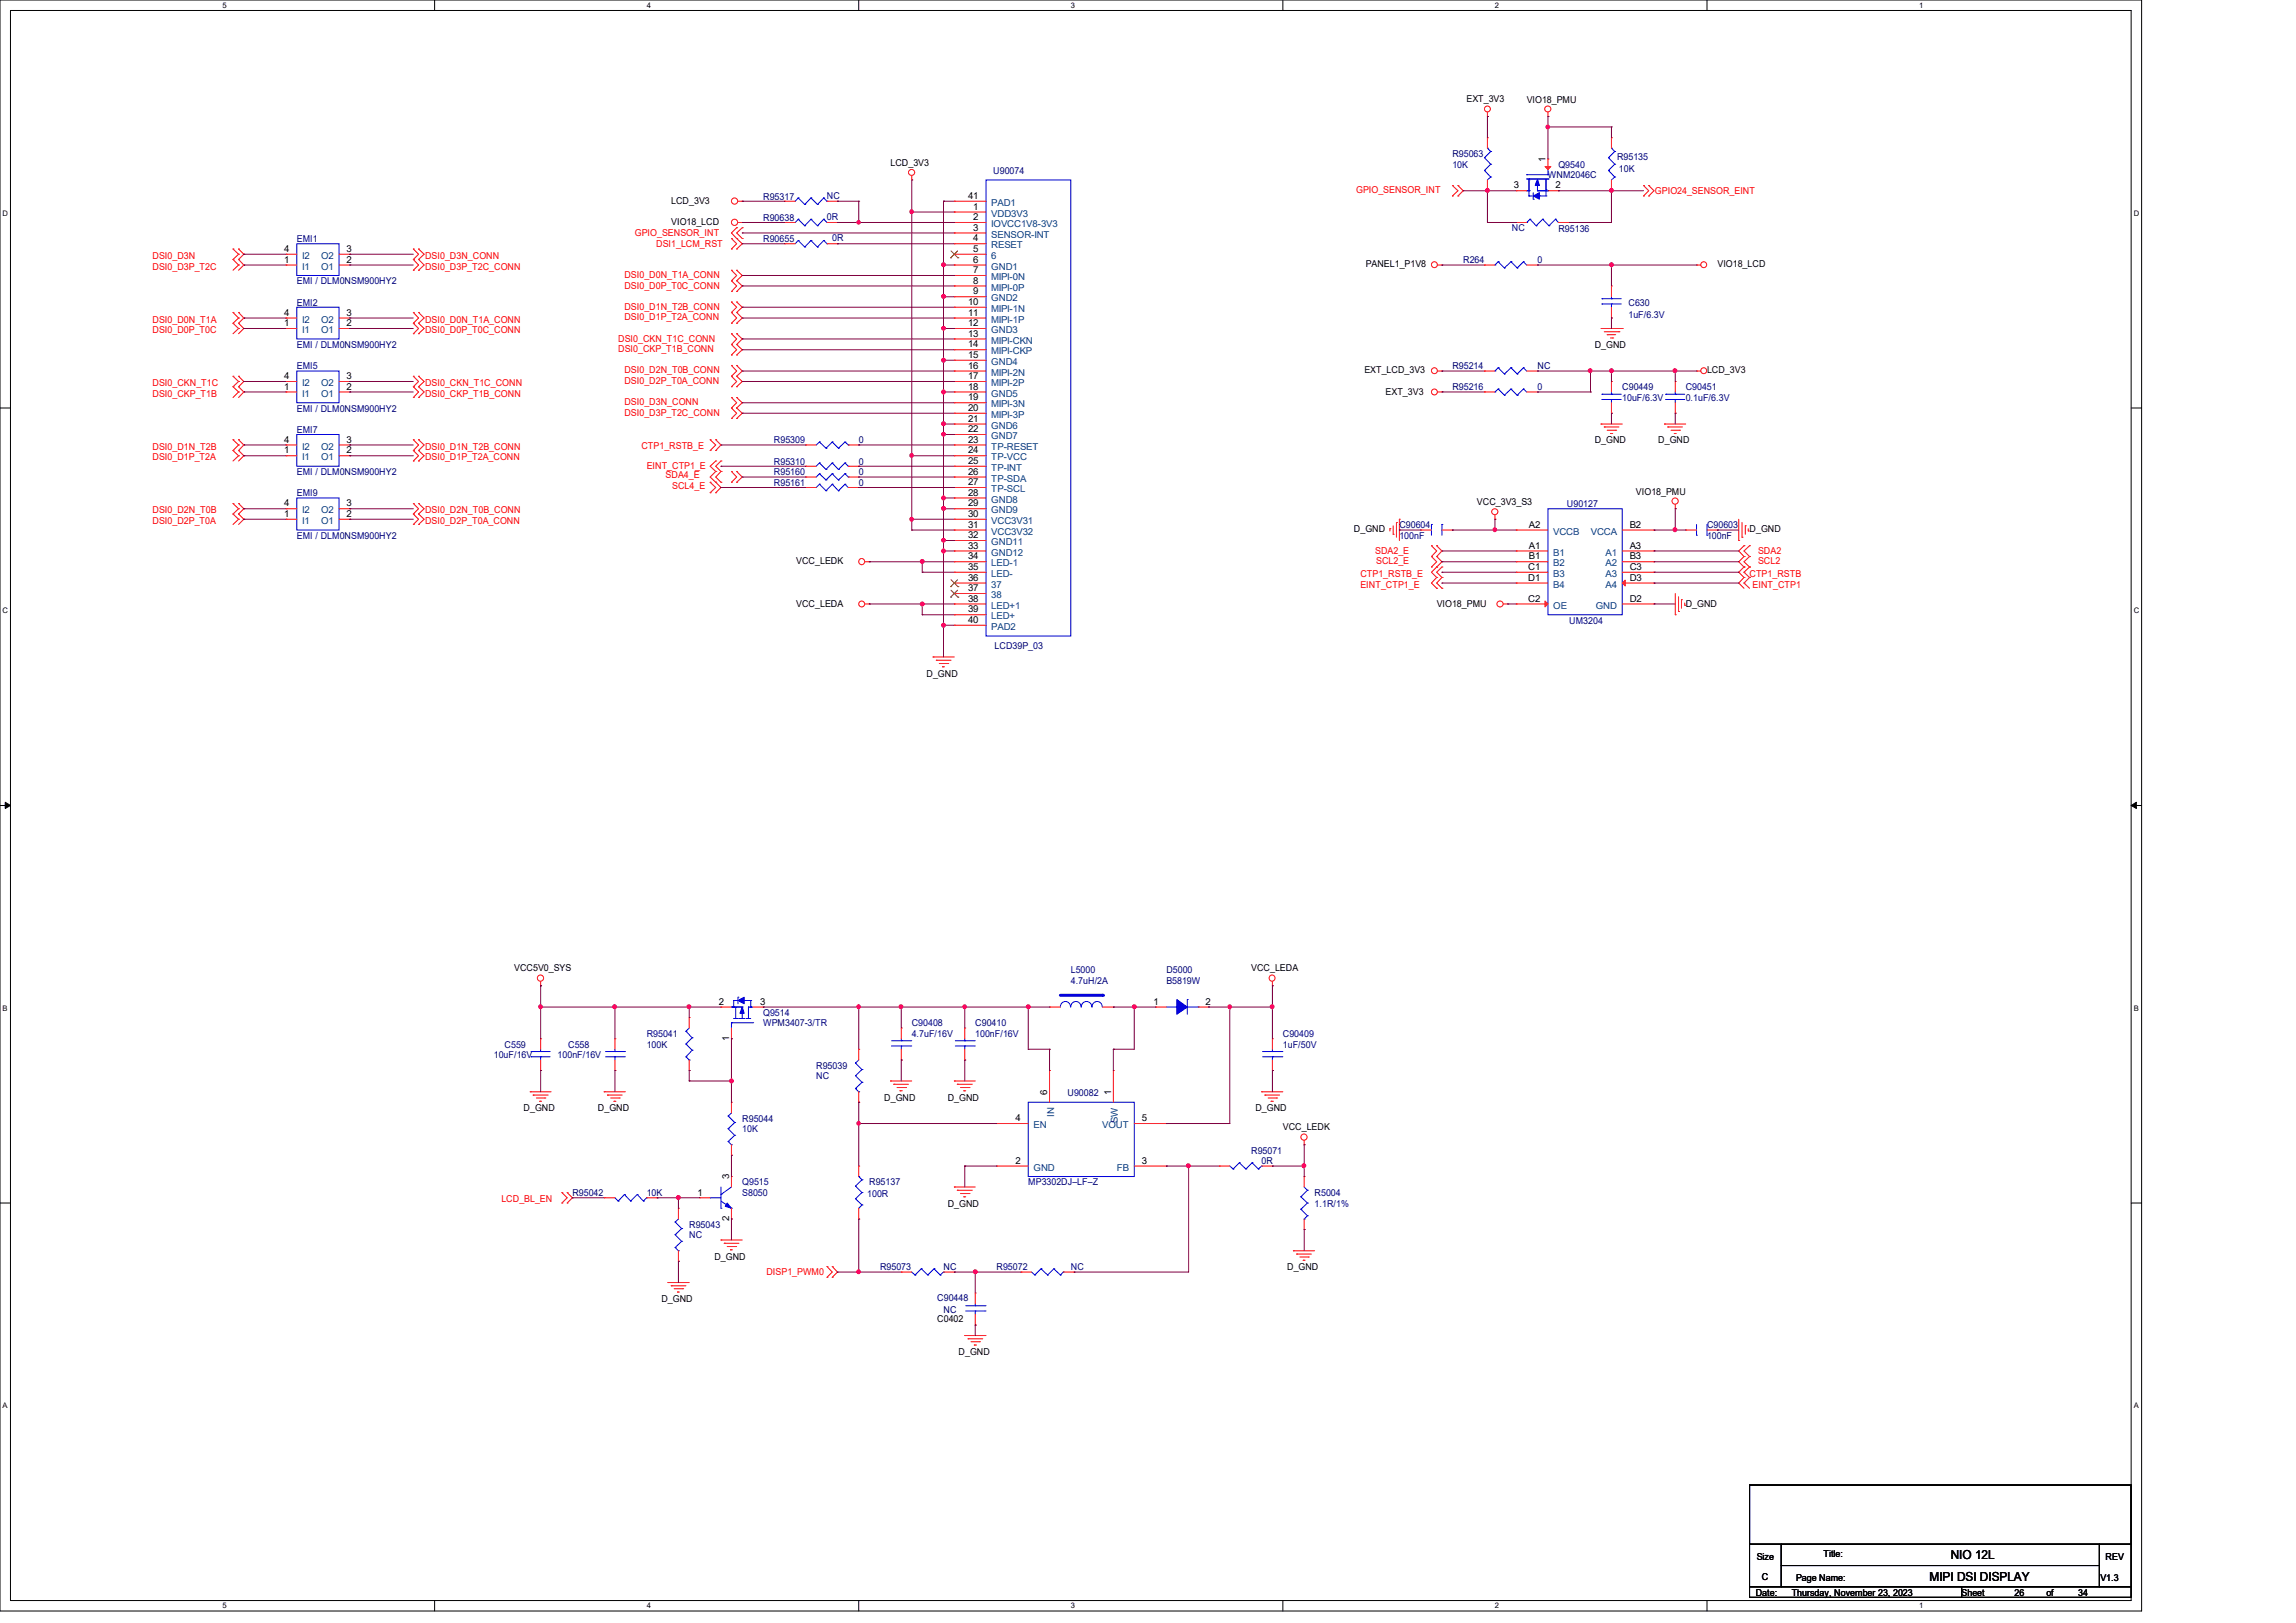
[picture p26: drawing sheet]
<svg xmlns="http://www.w3.org/2000/svg" width="297mm" height="210mm" viewBox="0 0 297 210" stroke-linecap="round" stroke-linejoin="round" font-family="sans-serif">
<defs><g id="words">
<g font-size="1.6">
<text x="252.3" y="201.7">NIO 12L</text>
<text x="249.6" y="204.6">MIPI DSI DISPLAY</text>
</g>
<g font-size="1.2">
<text x="189.7" y="13.2">EXT_3V3</text>
<text x="197.5" y="13.3">VIO18_PMU</text>
<text x="115.2" y="21.4">LCD_3V3</text>
<text x="199.9" y="21" transform="rotate(-90 199.9 21)">1</text>
<text x="86.8" y="29.1">VIO18_LCD</text>
<text x="86.8" y="26.4">LCD_3V3</text>
<text x="125.2" y="25.7">41</text>
<text x="125.9" y="27.1">1</text>
<text x="125.9" y="28.5">2</text>
<text x="125.9" y="29.8">3</text>
<text x="195.8" y="24.4">3</text>
<text x="201.2" y="24.4">2</text>
<text x="36.7" y="34">1</text>
<text x="36.7" y="32.6">4</text>
<text x="44.8" y="34">2</text>
<text x="44.8" y="32.6">3</text>
<text x="125.9" y="31.2">4</text>
<text x="125.9" y="32.6">5</text>
<text x="125.9" y="34">6</text>
<text x="125.9" y="35.3">7</text>
<text x="176.7" y="34.6">PANEL1_P1V8</text>
<text x="222.2" y="34.6">VIO18_LCD</text>
<text x="36.7" y="40.9">4</text>
<text x="44.8" y="40.9">3</text>
<text x="125.2" y="39.5">10</text>
<text x="125.2" y="40.9">11</text>
<text x="125.9" y="36.7">8</text>
<text x="125.9" y="38.1">9</text>
<text x="36.7" y="42.2">1</text>
<text x="44.8" y="42.2">2</text>
<text x="125.2" y="42.2">12</text>
<text x="125.2" y="43.6">13</text>
<text x="125.2" y="45">14</text>
<text x="125.2" y="46.3">15</text>
<text x="125.2" y="47.7">16</text>
<text x="206.3" y="45">D_GND</text>
<text x="36.7" y="50.4">1</text>
<text x="36.7" y="49.1">4</text>
<text x="44.8" y="50.4">2</text>
<text x="44.8" y="49.1">3</text>
<text x="125.2" y="49.1">17</text>
<text x="125.2" y="50.4">18</text>
<text x="125.2" y="51.8">19</text>
<text x="125.2" y="53.2">20</text>
<text x="176.5" y="48.3">EXT_LCD_3V3</text>
<text x="179.2" y="51.1">EXT_3V3</text>
<text x="220.8" y="48.3">LCD_3V3</text>
<text x="36.7" y="58.7">1</text>
<text x="36.7" y="57.3">4</text>
<text x="44.8" y="58.7">2</text>
<text x="44.8" y="57.3">3</text>
<text x="125.2" y="54.6">21</text>
<text x="125.2" y="55.9">22</text>
<text x="125.2" y="57.3">23</text>
<text x="125.2" y="58.7">24</text>
<text x="206.3" y="57.4">D_GND</text>
<text x="214.5" y="57.4">D_GND</text>
<text x="36.7" y="65.5">4</text>
<text x="44.8" y="65.5">3</text>
<text x="125.2" y="60">25</text>
<text x="125.2" y="61.4">26</text>
<text x="125.2" y="62.8">27</text>
<text x="125.2" y="64.1">28</text>
<text x="125.2" y="65.5">29</text>
<text x="191.1" y="65.3">VCC_3V3_S3</text>
<text x="211.6" y="64.1">VIO18_PMU</text>
<text x="36.7" y="66.9">1</text>
<text x="44.8" y="66.9">2</text>
<text x="125.2" y="66.9">30</text>
<text x="125.2" y="68.3">31</text>
<text x="125.2" y="69.6">32</text>
<text x="125.2" y="71">33</text>
<text x="175.1" y="68.9">D_GND</text>
<text x="197.8" y="68.3">A2</text>
<text x="197.8" y="71">A1</text>
<text x="210.8" y="71">A3</text>
<text x="210.8" y="68.3">B2</text>
<text x="226.3" y="68.9">D_GND</text>
<text x="103" y="73">VCC_LEDK</text>
<text x="125.2" y="72.4">34</text>
<text x="125.2" y="73.7">35</text>
<text x="125.2" y="75.1">36</text>
<text x="125.2" y="76.5">37</text>
<text x="125.2" y="77.9">38</text>
<text x="197.7" y="73.7">C1</text>
<text x="197.7" y="75.1">D1</text>
<text x="197.7" y="77.9">C2</text>
<text x="197.8" y="72.4">B1</text>
<text x="210.8" y="72.4">B3</text>
<text x="210.8" y="73.7">C3</text>
<text x="210.8" y="75.1">D3</text>
<text x="210.8" y="77.9">D2</text>
<text x="103" y="78.5">VCC_LEDA</text>
<text x="125.2" y="79.2">39</text>
<text x="125.2" y="80.6">40</text>
<text x="185.8" y="78.5">VIO18_PMU</text>
<text x="218.1" y="78.5">D_GND</text>
<text x="119.8" y="87.5">D_GND</text>
<text x="66.5" y="125.7">VCC5V0_SYS</text>
<text x="161.8" y="125.7">VCC_LEDA</text>
<text x="93" y="130">2</text>
<text x="98.3" y="130">3</text>
<text x="149.2" y="130">1</text>
<text x="156" y="130">2</text>
<text x="94.3" y="134.7" transform="rotate(-90 94.3 134.7)">1</text>
<text x="67.7" y="143.8">D_GND</text>
<text x="77.3" y="143.8">D_GND</text>
<text x="114.4" y="142.4">D_GND</text>
<text x="122.6" y="142.4">D_GND</text>
<text x="135.5" y="141.6" transform="rotate(-90 135.5 141.6)">6</text>
<text x="143.7" y="141.6" transform="rotate(-90 143.7 141.6)">1</text>
<text x="162.4" y="143.8">D_GND</text>
<text x="131.4" y="145.1">4</text>
<text x="147.7" y="145.1">5</text>
<text x="165.9" y="146.3">VCC_LEDK</text>
<text x="90.2" y="154.7">1</text>
<text x="94.3" y="152.6" transform="rotate(-90 94.3 152.6)">3</text>
<text x="131.4" y="150.6">2</text>
<text x="147.7" y="150.6">3</text>
<text x="94.3" y="158" transform="rotate(-90 94.3 158)">2</text>
<text x="122.6" y="156.1">D_GND</text>
<text x="92.4" y="163">D_GND</text>
<text x="166.5" y="164.3">D_GND</text>
<text x="85.6" y="168.4">D_GND</text>
<text x="121.2" y="171.1">C0402</text>
<text x="124" y="175.3">D_GND</text>
<text x="227.2" y="201.8">Size</text>
<text x="235.9" y="201.5">Title:</text>
<text x="272.4" y="201.8">REV</text>
<text x="227.1" y="206.5">Date:</text>
<text x="227.9" y="204.4">C</text>
<text x="231.8" y="206.5">Thursday, November 23, 2023</text>
<text x="232.3" y="204.6">Page Name:</text>
<text x="253.7" y="206.5">Sheet</text>
<text x="260.6" y="206.5">26</text>
<text x="264.7" y="206.5">of</text>
<text x="268.8" y="206.5">34</text>
<text x="271.7" y="204.6">V1.3</text>
</g>
<g font-size="1.2" fill="#00007f">
<text x="128.5" y="22.5">U90074</text>
<text x="187.9" y="20.3">R95063</text>
<text x="187.9" y="21.7">10K</text>
<text x="200.2" y="23.1">WNM2046C</text>
<text x="201.6" y="21.7">Q9540</text>
<text x="209.2" y="20.7">R95135</text>
<text x="209.4" y="22.3">10K</text>
<text x="98.7" y="28.6">R90638</text>
<text x="98.7" y="25.8">R95317</text>
<text x="107" y="28.4">0R</text>
<text x="107" y="25.7">NC</text>
<text x="195.6" y="29.9">NC</text>
<text x="38.4" y="31.3">EMI1</text>
<text x="98.7" y="31.3">R90655</text>
<text x="107.7" y="31.2">0R</text>
<text x="189.3" y="34">R264</text>
<text x="198.9" y="34">0</text>
<text x="201.6" y="30.1">R95136</text>
<text x="38.4" y="39.5">EMI2</text>
<text x="38.4" y="36.8">EMI / DLM0NSM900HY2</text>
<text x="210.7" y="39.5">C630</text>
<text x="210.7" y="41.2">1uF/6.3V</text>
<text x="38.4" y="45">EMI / DLM0NSM900HY2</text>
<text x="38.4" y="47.8">EMI5</text>
<text x="187.9" y="47.8">R95214</text>
<text x="198.9" y="47.8">NC</text>
<text x="38.4" y="53.3">EMI / DLM0NSM900HY2</text>
<text x="187.9" y="50.5">R95216</text>
<text x="198.9" y="50.5">0</text>
<text x="209.8" y="50.5">C90449</text>
<text x="209.8" y="51.9">10uF/6.3V</text>
<text x="218.1" y="50.5">C90451</text>
<text x="218.1" y="51.9">0.1uF/6.3V</text>
<text x="38.4" y="56">EMI7</text>
<text x="100.1" y="57.4">R95309</text>
<text x="111.1" y="57.4">0</text>
<text x="38.4" y="61.5">EMI / DLM0NSM900HY2</text>
<text x="38.4" y="64.2">EMI9</text>
<text x="100.1" y="62.9">R95161</text>
<text x="100.1" y="61.5">R95160</text>
<text x="100.1" y="60.1">R95310</text>
<text x="111.1" y="62.9">0</text>
<text x="111.1" y="61.5">0</text>
<text x="111.1" y="60.1">0</text>
<text x="202.7" y="65.6">U90127</text>
<text x="38.4" y="69.7">EMI / DLM0NSM900HY2</text>
<text x="181" y="68.3">C90604</text>
<text x="181" y="69.7">100nF</text>
<text x="220.8" y="68.3">C90603</text>
<text x="220.8" y="69.7">100nF</text>
<text x="128.7" y="84">LCD39P_03</text>
<text x="203" y="80.7">UM3204</text>
<text x="138.5" y="125.9">L5000</text>
<text x="150.9" y="125.9">D5000</text>
<text x="98.7" y="131.4">Q9514</text>
<text x="138.5" y="127.3">4.7uH/2A</text>
<text x="150.9" y="127.3">B5819W</text>
<text x="63.9" y="136.9">10uF/16V</text>
<text x="65.3" y="135.6">C559</text>
<text x="72.1" y="136.9">100nF/16V</text>
<text x="73.5" y="135.6">C558</text>
<text x="83.7" y="134.2">R95041</text>
<text x="83.7" y="135.6">100K</text>
<text x="98.7" y="132.8">WPM3407-3/TR</text>
<text x="117.9" y="132.8">C90408</text>
<text x="117.9" y="134.2">4.7uF/16V</text>
<text x="126.2" y="132.8">C90410</text>
<text x="126.2" y="134.2">100nF/16V</text>
<text x="165.9" y="134.2">C90409</text>
<text x="165.9" y="135.6">1uF/50V</text>
<text x="105.6" y="138.3">R95039</text>
<text x="105.6" y="139.7">NC</text>
<text x="138.1" y="141.9">U90082</text>
<text x="96" y="145.2">R95044</text>
<text x="96" y="146.5">10K</text>
<text x="161.8" y="149.3">R95071</text>
<text x="74" y="154.7">R95042</text>
<text x="83.7" y="154.7">10K</text>
<text x="96" y="153.4">Q9515</text>
<text x="96" y="154.7">S8050</text>
<text x="112.2" y="154.9">100R</text>
<text x="112.4" y="153.4">R95137</text>
<text x="133" y="153.4">MP3302DJ–LF–Z</text>
<text x="163.2" y="150.6">0R</text>
<text x="170.1" y="154.7">R5004</text>
<text x="89.2" y="158.9">R95043</text>
<text x="89.2" y="160.2">NC</text>
<text x="170.1" y="156.1">1.1R/1%</text>
<text x="113.8" y="164.3">R95073</text>
<text x="122" y="164.3">NC</text>
<text x="128.9" y="164.3">R95072</text>
<text x="138.5" y="164.3">NC</text>
<text x="121.2" y="168.3">C90448</text>
<text x="122" y="169.8">NC</text>
</g>
<g font-size="1.2" fill="#003f7f">
<text x="128.2" y="28">VDD3V3</text>
<text x="128.2" y="29.4">IOVCC1V8-3V3</text>
<text x="128.2" y="26.6">PAD1</text>
<text x="39.1" y="34.9">I1</text>
<text x="39.1" y="33.5">I2</text>
<text x="41.5" y="34.9">O1</text>
<text x="41.5" y="33.5">O2</text>
<text x="128.2" y="30.7">SENSOR-INT</text>
<text x="128.2" y="32.1">RESET</text>
<text x="128.2" y="33.5">6</text>
<text x="128.2" y="34.9">GND1</text>
<text x="39.1" y="41.7">I2</text>
<text x="41.5" y="41.7">O2</text>
<text x="128.2" y="36.2">MIPI-0N</text>
<text x="128.2" y="37.6">MIPI-0P</text>
<text x="128.2" y="39">GND2</text>
<text x="128.2" y="40.3">MIPI-1N</text>
<text x="128.2" y="41.7">MIPI-1P</text>
<text x="39.1" y="43.1">I1</text>
<text x="41.5" y="43.1">O1</text>
<text x="128.2" y="43.1">GND3</text>
<text x="128.2" y="44.5">MIPI-CKN</text>
<text x="128.2" y="45.8">MIPI-CKP</text>
<text x="128.2" y="47.2">GND4</text>
<text x="39.1" y="51.3">I1</text>
<text x="39.1" y="50">I2</text>
<text x="41.5" y="51.3">O1</text>
<text x="41.5" y="50">O2</text>
<text x="128.2" y="48.6">MIPI-2N</text>
<text x="128.2" y="50">MIPI-2P</text>
<text x="128.2" y="51.3">GND5</text>
<text x="128.2" y="52.7">MIPI-3N</text>
<text x="39.1" y="59.6">I1</text>
<text x="39.1" y="58.2">I2</text>
<text x="41.5" y="59.6">O1</text>
<text x="41.5" y="58.2">O2</text>
<text x="128.2" y="54.1">MIPI-3P</text>
<text x="128.2" y="55.5">GND6</text>
<text x="128.2" y="56.8">GND7</text>
<text x="128.2" y="58.2">TP-RESET</text>
<text x="128.2" y="59.6">TP-VCC</text>
<text x="128.2" y="60.9">TP-INT</text>
<text x="128.2" y="62.3">TP-SDA</text>
<text x="128.2" y="63.7">TP-SCL</text>
<text x="128.2" y="65">GND8</text>
<text x="39.1" y="67.8">I1</text>
<text x="39.1" y="66.4">I2</text>
<text x="41.5" y="67.8">O1</text>
<text x="41.5" y="66.4">O2</text>
<text x="128.2" y="66.4">GND9</text>
<text x="128.2" y="67.8">VCC3V31</text>
<text x="128.2" y="69.2">VCC3V32</text>
<text x="128.2" y="70.5">GND11</text>
<text x="128.2" y="71.9">GND12</text>
<text x="200.9" y="69.2">VCCB</text>
<text x="200.9" y="71.9">B1</text>
<text x="205.8" y="69.2">VCCA</text>
<text x="207.7" y="71.9">A1</text>
<text x="128.2" y="73.3">LED-1</text>
<text x="128.2" y="74.6">LED-</text>
<text x="128.2" y="76">37</text>
<text x="128.2" y="77.4">38</text>
<text x="200.9" y="73.3">B2</text>
<text x="200.9" y="74.6">B3</text>
<text x="200.9" y="76">B4</text>
<text x="207.7" y="73.3">A2</text>
<text x="207.7" y="74.6">A3</text>
<text x="207.7" y="76">A4</text>
<text x="128.2" y="78.7">LED+1</text>
<text x="128.2" y="80.1">LED+</text>
<text x="128.2" y="81.5">PAD2</text>
<text x="200.9" y="78.7">OE</text>
<text x="206.4" y="78.7">GND</text>
<text x="133.7" y="146">EN</text>
<text x="136.4" y="144.5" transform="rotate(-90 136.4 144.5)">IN</text>
<text x="142.6" y="146">VOUT</text>
<text x="144.6" y="145.3" transform="rotate(-90 144.6 145.3)">SW</text>
<text x="133.7" y="151.5">GND</text>
<text x="144.5" y="151.5">FB</text>
</g>
<g font-size="1.2" fill="#f00">
<text x="175.4" y="25">GPIO_SENSOR_INT</text>
<text x="214.1" y="25.1">GPIO24_SENSOR_EINT</text>
<text x="19.7" y="33.5">DSI0_D3N</text>
<text x="19.7" y="34.9">DSI0_D3P_T2C</text>
<text x="55" y="33.5">DSI0_D3N_CONN</text>
<text x="55" y="34.9">DSI0_D3P_T2C_CONN</text>
<text x="80.8" y="36">DSI0_D0N_T1A_CONN</text>
<text x="82.1" y="30.5">GPIO_SENSOR_INT</text>
<text x="84.9" y="32">DSI1_LCM_RST</text>
<text x="19.7" y="41.7">DSI0_D0N_T1A</text>
<text x="55" y="41.7">DSI0_D0N_T1A_CONN</text>
<text x="80.8" y="37.3">DSI0_D0P_T0C_CONN</text>
<text x="80.8" y="40.1">DSI0_D1N_T2B_CONN</text>
<text x="80.8" y="41.4">DSI0_D1P_T2A_CONN</text>
<text x="19.7" y="43.1">DSI0_D0P_T0C</text>
<text x="55" y="43.1">DSI0_D0P_T0C_CONN</text>
<text x="80" y="44.2">DSI0_CKN_T1C_CONN</text>
<text x="80" y="45.6">DSI0_CKP_T1B_CONN</text>
<text x="19.7" y="51.3">DSI0_CKP_T1B</text>
<text x="19.7" y="50">DSI0_CKN_T1C</text>
<text x="55" y="50">DSI0_CKN_T1C_CONN</text>
<text x="55" y="51.3">DSI0_CKP_T1B_CONN</text>
<text x="80.8" y="48.3">DSI0_D2N_T0B_CONN</text>
<text x="80.8" y="49.7">DSI0_D2P_T0A_CONN</text>
<text x="80.8" y="52.4">DSI0_D3N_CONN</text>
<text x="80.8" y="53.8">DSI0_D3P_T2C_CONN</text>
<text x="19.7" y="58.2">DSI0_D1N_T2B</text>
<text x="19.7" y="59.6">DSI0_D1P_T2A</text>
<text x="55" y="58.2">DSI0_D1N_T2B_CONN</text>
<text x="55" y="59.6">DSI0_D1P_T2A_CONN</text>
<text x="83" y="58">CTP1_RSTB_E</text>
<text x="83.7" y="60.7">EINT_CTP1_E</text>
<text x="86.1" y="61.9">SDA4_E</text>
<text x="87" y="63.2">SCL4_E</text>
<text x="19.7" y="67.8">DSI0_D2P_T0A</text>
<text x="19.7" y="66.4">DSI0_D2N_T0B</text>
<text x="55" y="66.4">DSI0_D2N_T0B_CONN</text>
<text x="55" y="67.8">DSI0_D2P_T0A_CONN</text>
<text x="177.9" y="71.6">SDA2_E</text>
<text x="227.4" y="71.6">SDA2</text>
<text x="176" y="74.6">CTP1_RSTB_E</text>
<text x="176" y="76">EINT_CTP1_E</text>
<text x="178" y="73">SCL2_E</text>
<text x="226.3" y="74.6">CTP1_RSTB</text>
<text x="226.7" y="76">EINT_CTP1</text>
<text x="227.4" y="73">SCL2</text>
<text x="64.9" y="155.6">LCD_BL_EN</text>
<text x="99.1" y="165">DISP1_PWM0</text>
</g>
<g font-size="1">
<text x="28.8" y="1">5</text>
<text x="83.7" y="1">4</text>
<text x="138.5" y="1">3</text>
<text x="193.4" y="1">2</text>
<text x="248.2" y="1">1</text>
<text x=".3" y="27.9">D</text>
<text x="276" y="27.9">D</text>
<text x=".3" y="79.4">C</text>
<text x="276" y="79.4">C</text>
<text x=".3" y="130.8">B</text>
<text x="276" y="130.8">B</text>
<text x=".3" y="182.2">A</text>
<text x="276" y="182.2">A</text>
<text x="28.8" y="208.1">5</text>
<text x="83.7" y="208.1">4</text>
<text x="138.5" y="208.1">3</text>
<text x="193.4" y="208.1">2</text>
<text x="248.2" y="208.1">1</text>
</g>
</g></defs>
<g fill="none" stroke="#000" stroke-width=".13">
<path d="M0 0h277v208.5h-277zM1.4 1.4h274.3v205.7h-274.3zM56.2 0v1.4M111.1 0v1.4M165.9 0v1.4M220.8 0v1.4M0 52.8h1.4M275.7 52.8h1.3M0 104.2h1.4M.7 103.8l.7 .4-.7 .4zM275.7 104.2l.7-.4v.8zM275.7 104.2h1.3"/>
<path d="M0 155.7h1.4M275.7 155.7h1.3M226.3 192.2h49.4v7.6h-49.4zM226.3 199.8h4.1v5.5h-4.1zM230.4 199.8h41.2v2.8h-41.2zM271.6 199.8h4.1v5.5h-4.1zM56.2 207.1v1.4M111.1 207.1v1.4M165.9 207.1v1.4M220.8 207.1v1.4M226.3 205.3h27.4v1.4h-27.4zM230.4 202.6h41.2v2.7h-41.2z"/>
<path d="M253.7 205.3h22v1.4h-22z"/>
</g>
<path d="M.7 103.8l.7 .4-.7 .4zM275.7 104.2l.7-.4v.8z" fill="#000"/>
<g fill="none" stroke="#f00" stroke-width=".13">
<path d="M192.4 15.1h.1M192.4 14.5v.6M200.2 15.1h.1M200.2 14.5v.6M208.4 17.8h.1M208.4 17.8v1.4M30.1 32.2h.1M30.1 33.6h.1M30.1 32.2l.8 .7M30.1 33.6l.8 .7M30.9 32.9h.1M30.9 32.2h.1"/>
<path d="M30.9 34.3h.1M30.9 33.6h.1M30.9 32.9l-.8 .7M30.9 32.2l.6 .7M30.9 34.3l-.8 .7M30.9 33.6l.6 .7M31.5 32.9h.1M31.5 34.3h.1M31.5 32.9l-.6 .7M31.5 34.3l-.6 .7M37 34.3h.1M37 32.9h.1"/>
<path d="M37 34.3h1.4M37 32.9h1.4M43.9 34.3h1.4M43.9 32.9h1.4M45.3 34.3h.1M45.3 32.9h.1M53.5 32.2h.1M53.5 33.6h.1M53.5 35h.1M53.5 33.6l.6 .7-.6 .7M53.5 32.2l.6 .7-.6 .7M54.1 32.2h.1"/>
<path d="M54.1 33.6h.1M54.1 35h.1M54.1 32.2l.8 .7-.8 .7M54.1 33.6l.8 .7-.8 .7M94.6 32.2h.1M94.6 30.9h.1M94.6 36.3h.1M94.6 35h.1M94.6 37.7h.1M94.6 39.1h.1M94.6 30.9l.7 .6-.7 .7M94.6 35l.7 .6-.7 .7"/>
<path d="M94.6 36.3l.7 .7-.7 .7M94.6 39.1l.7 .7-.7 .6M95.3 30.9h.1M95.3 29.5h.1M95.3 32.2h.1M95.3 35h.1M95.3 36.3h.1M95.3 37.7h.1M95.3 39.1h.1M95.3 29.5l-.7 .6 .7 .8M95.3 30.9l.7 .6-.7 .7M95.3 35l.7 .6-.7 .7"/>
<path d="M95.3 36.3l.7 .7-.7 .7M95.3 39.1l.7 .7-.7 .6M95.5 28.8h.5M95.5 26h.5M96 28.8h.1M96 26h.1M96 30.9h.1M96 29.5h.1M96 29.5l-.7 .6 .7 .8M101.5 28.8h.1M101.5 28.8h1.4M107 28.8h1.3"/>
<path d="M108.3 28.8h.1M117.9 23.3h.1M117.9 22.7v.6M186 34.3h.5M186.5 34.3h.1M187.9 25.4h.1M187.9 24h.1M187.9 24l.7 .7-.7 .7M188.6 24h.1M188.6 25.4h.1M188.6 24l.7 .7-.7 .7M192 34.3h.1"/>
<path d="M192 34.3h1.4M197.5 34.3h1.4M198.9 34.3h.1M208.4 24.7h.1M208.4 37h.1M208.4 23.3v1.4M208.4 37v1.4M208.4 39.8v1.3M212.6 24h.1M212.6 25.4h.1M212.6 24l.7 .7-.7 .7M213.3 24h.1"/>
<path d="M213.3 25.4h.1M213.3 24l.7 .7-.7 .7M219.5 34.3h.1M219.5 34.3h.5M30.1 41.8h.1M30.1 40.4h.1M30.1 56.9h.1M30.1 58.3h.1M30.1 50h.1M30.1 48.7h.1M30.1 41.8l.8 .7M30.1 40.4l.8 .7"/>
<path d="M30.1 56.9l.8 .7M30.1 58.3l.8 .7M30.1 50l.8 .7M30.1 48.7l.8 .7M30.9 42.5h.1M30.9 41.8h.1M30.9 41.1h.1M30.9 40.4h.1M30.9 57.6h.1M30.9 56.9h.1M30.9 59h.1M30.9 58.3h.1"/>
<path d="M30.9 50.7h.1M30.9 50h.1M30.9 49.4h.1M30.9 48.7h.1M30.9 42.5l-.8 .7M30.9 41.8l.6 .7M30.9 41.1l-.8 .7M30.9 40.4l.6 .7M30.9 57.6l-.8 .7M30.9 56.9l.6 .7M30.9 59l-.8 .6M30.9 58.3l.6 .7"/>
<path d="M30.9 50.7l-.8 .7M30.9 50l.6 .7M30.9 49.4l-.8 .6M30.9 48.7l.6 .7M31.5 42.5h.1M31.5 41.1h.1M31.5 57.6h.1M31.5 59h.1M31.5 50.7h.1M31.5 49.4h.1M31.5 42.5l-.6 .7M31.5 41.1l-.6 .7"/>
<path d="M31.5 57.6l-.6 .7M31.5 59l-.6 .6M31.5 50.7l-.6 .7M31.5 49.4l-.6 .6M37 42.5h.1M37 41.1h.1M37 42.5h1.4M37 41.1h1.4M43.9 42.5h1.4M43.9 41.1h1.4M45.3 42.5h.1M45.3 41.1h.1"/>
<path d="M53.5 40.4h.1M53.5 41.8h.1M53.5 43.2h.1M53.5 48.7h.1M53.5 50h.1M53.5 51.4h.1M53.5 56.9h.1M53.5 58.3h.1M53.5 59.6h.1M53.5 40.4l.6 .7-.6 .7M53.5 41.8l.6 .7-.6 .7M53.5 48.7l.6 .7-.6 .6"/>
<path d="M53.5 50l.6 .7-.6 .7M53.5 56.9l.6 .7-.6 .7M53.5 58.3l.6 .7-.6 .6M54.1 40.4h.1M54.1 41.8h.1M54.1 43.2h.1M54.1 48.7h.1M54.1 50h.1M54.1 51.4h.1M54.1 56.9h.1M54.1 58.3h.1M54.1 59.6h.1"/>
<path d="M54.1 40.4l.8 .7-.8 .7M54.1 41.8l.8 .7-.8 .7M54.1 48.7l.8 .7-.8 .6M54.1 50l.8 .7-.8 .7M54.1 56.9l.8 .7-.8 .7M54.1 58.3l.8 .7-.8 .6M91.9 58.3h.1M91.9 56.9h.1M91.9 56.9l.7 .7-.7 .7M92.6 56.9h.1M92.6 58.3h.1M92.6 59.6h.1"/>
<path d="M92.6 56.9l.7 .7-.7 .7M92.6 59.6l-.7 .7 .7 .7M93.3 59.6h.1M93.3 59.6l-.7 .7 .7 .7M94.6 40.4h.1M94.6 41.8h.1M94.6 44.6h.1M94.6 43.2h.1M94.6 45.9h.1M94.6 48.7h.1M94.6 47.3h.1M94.6 50h.1"/>
<path d="M94.6 52.8h.1M94.6 51.4h.1M94.6 54.1h.1M94.6 40.4l.7 .7-.7 .7M94.6 43.2l.7 .7-.7 .7M94.6 44.6l.7 .7-.7 .6M94.6 47.3l.7 .7-.7 .7M94.6 48.7l.7 .7-.7 .6M94.6 51.4l.7 .7-.7 .7M94.6 52.8l.7 .7-.7 .6M95.3 40.4h.1M95.3 41.8h.1"/>
<path d="M95.3 43.2h.1M95.3 44.6h.1M95.3 45.9h.1M95.3 47.3h.1M95.3 48.7h.1M95.3 50h.1M95.3 51.4h.1M95.3 52.8h.1M95.3 54.1h.1M95.3 40.4l.7 .7-.7 .7M95.3 43.2l.7 .7-.7 .7M95.3 44.6l.7 .7-.7 .6"/>
<path d="M95.3 47.3l.7 .7-.7 .7M95.3 48.7l.7 .7-.7 .6M95.3 51.4l.7 .7-.7 .7M95.3 52.8l.7 .7-.7 .6M104.2 57.6h.1M104.2 57.6h1.4M109.7 57.6h1.4M111.1 57.6h.1M186 48h.5M186 50.7h.5M186.5 48h.1M186.5 50.7h.1"/>
<path d="M207.1 54.9h.1M207.1 42.5h2.7M207.1 54.9h2.7M207.5 55.2h.1M207.5 42.9h1.9M207.5 55.2h1.9M207.9 43.3h.1M207.9 43.3h1.1M207.9 55.7h1.1M208.3 56.1h.1M208.3 43.7h.3M208.3 56.1h.3"/>
<path d="M208.4 41.1h.1M208.6 43.7h.1M209 55.7h.1M209.4 42.9h.1M209.8 42.5h.1M215.3 54.9h.1M215.3 54.9h2.8M215.7 55.2h.1M215.7 55.2h1.9M216.2 55.7h1.1M216.6 56.1h.1M216.6 56.1h.2"/>
<path d="M217.3 55.7h.1M219.5 48h.1M219.5 48h.5M30.1 66.5h.1M30.1 65.2h.1M30.1 66.5l.8 .7M30.1 65.2l.8 .6M30.9 67.2h.1M30.9 66.5h.1M30.9 65.8h.1M30.9 65.2h.1M30.9 67.2l-.8 .7"/>
<path d="M30.9 66.5l.6 .7M30.9 65.8l-.8 .7M30.9 65.2l.6 .6M31.5 67.2h.1M31.5 65.8h.1M31.5 67.2l-.6 .7M31.5 65.8l-.6 .7M53.5 65.2h.1M53.5 66.5h.1M53.5 67.9h.1M53.5 65.2l.6 .6-.6 .7M53.5 66.5l.6 .7-.6 .7"/>
<path d="M54.1 65.2h.1M54.1 66.5h.1M54.1 67.9h.1M54.1 65.2l.8 .6-.8 .7M54.1 66.5l.8 .7-.8 .7M91.9 62.4h.1M91.9 63.8h.1M91.9 62.4l.7 .7-.7 .7M92.6 61h.1M92.6 62.4h.1M92.6 63.8h.1M92.6 61l-.7 .7 .7 .7"/>
<path d="M92.6 62.4l.7 .7-.7 .7M93.3 61h.1M93.3 62.4h.1M93.3 61l-.7 .7 .7 .7M94.6 61h.1M94.6 62.4h.1M94.6 61l.7 .7-.7 .7M95.3 62.4h.1M95.3 61h.1M95.3 61l.7 .7-.7 .7M111.9 72.7h.5M111.9 78.1h.5"/>
<path d="M112.4 72.7h.1M112.4 78.1h.1M179.8 68.4h.1M179.8 68.4v.3M180.2 69.1h.1M180.2 68v1.1M180.6 67.6h.1M180.6 67.6v1.9M181 67.2h.1M181 67.2v2.7M185.2 70.6h.1M185.2 72h.1"/>
<path d="M185.2 73.4h.1M185.2 70.6l.6 .7-.6 .7M185.2 72l.6 .7-.6 .7M185.8 72h.1M185.8 70.6h.1M185.8 73.4h.1M185.8 74.7h.1M185.8 76.1h.1M185.8 70.6l.7 .7-.7 .7M185.8 72l.7 .7-1.3 1.3 .6 .7M185.8 74.7l-.6 .7 .6 .7M186.5 73.4h.1"/>
<path d="M186.5 74.7h.1M186.5 76.1h.1M186.5 73.4l-.7 .6 .7 .7M186.5 74.7l-.7 .7 .7 .7M193.4 67.2h.1M193.4 66.6v.6M194.5 78.1h.5M195 78.1h.1M216.7 65.8h.1M216.7 79.5h.1M216.7 65.3v.5M216.7 76.8v2.7"/>
<path d="M217.1 79.1h.1M217.1 77.2v1.9M217.5 77.6h.1M217.5 77.6v1.1M217.9 78.3h.1M217.9 78v.3M224.9 69.9h.1M224.9 74h.1M224.9 75.4h.1M224.9 67.2v2.7M224.9 74l.7 .7M224.9 75.4l.7 .7"/>
<path d="M225.3 69.5h.1M225.3 67.6v1.9M225.6 72h.1M225.6 70.6h.1M225.6 73.4h.1M225.6 74h.1M225.6 75.4h.1M225.6 74.7h.1M225.6 70.6l-.7 .7 .7 .7M225.6 72l-.7 .7 .7 .7M225.6 74l.7 .7M225.6 73.4l-.7 .6"/>
<path d="M225.6 75.4l.7 .7M225.6 74.7l-.7 .7M225.8 68h.1M225.8 68v1.1M226.1 68.7h.1M226.1 68.4v.3M226.3 70.6h.1M226.3 72h.1M226.3 73.4h.1M226.3 74.7h.1M226.3 70.6l-.7 .7 .7 .7M226.3 72l-.7 .7 .7 .7"/>
<path d="M226.3 73.4l-.7 .6M226.3 74.7l-.7 .7M120.7 85h.1M120.7 85h2.7M121.1 85.4h.1M121.1 85.4h1.9M121.5 85.9h1.1M121.9 86.3h.1M121.9 86.3h.3M122.6 85.9h.1M69.9 127.6h.1M69.9 127v.6"/>
<path d="M79.5 134.4h.1M79.5 138.5h.1M79.5 134.4v1.4M79.5 137.2v1.3M115.2 139.9h.1M115.2 139.9h2.7M123.4 139.9h.1M123.4 139.9h2.8M164.6 127.6h.1M164.6 134.4h.1M164.6 138.5h.1M164.6 127v.6"/>
<path d="M164.6 134.4v1.4M164.6 137.2v1.3M68.6 141.3h.1M68.6 141.3h2.7M69 141.7h.1M69 141.7h1.9M69.4 142.1h1.1M69.8 142.5h.1M69.8 142.5h.3M70.5 142.1h.1M72.7 155.7h.1M72.7 154.3h.1"/>
<path d="M72.7 154.3l.7 .7-.7 .7M73.4 154.3h.1M73.4 155.7h.1M73.4 154.3l.6 .7-.6 .7M78.1 141.3h.1M78.1 155h.1M78.1 141.3h2.8M78.1 155h1.4M78.6 141.7h.1M78.6 141.7h1.9M79 142.1h1.1M79.4 142.5h.1"/>
<path d="M79.4 142.5h.3M80.1 142.1h.1M83.7 155h1.3M85 155h.1M94.6 142.6h.1M94.6 149.5h.1M94.6 142.6v1.4M94.6 148.1v1.4M115.6 140.3h.1M115.6 140.3h1.9M116 140.7h1.1M116.4 141.1h.1"/>
<path d="M116.4 141.1h.3M117.1 140.7h.1M123.4 153.6h.1M123.4 153.6h2.8M123.8 140.3h.1M123.8 154h.1M123.8 140.3h2M123.8 154h2M124.2 140.7h1.1M124.2 154.4h1.1M124.7 141.1h.1M124.7 154.9h.1"/>
<path d="M124.7 141.1h.2M124.7 154.9h.2M125.3 140.7h.1M125.3 154.4h.1M163.2 141.3h.1M163.2 141.3h2.7M163.6 141.7h.1M163.6 141.7h1.9M164 142.1h1.1M164.4 142.5h.1M164.4 142.5h.3M165.1 142.1h.1"/>
<path d="M168.7 148.1h.1M168.7 147.6v.5M86.4 165.9h.1M86.4 165.9h2.8M86.8 166.4h.1M86.8 166.4h1.9M87.2 166.8h1.1M87.6 167.2h.1M87.6 167.2h.3M88.3 166.8h.1M93.3 160.4h.1M93.3 160.4h2.7"/>
<path d="M93.7 160.9h.1M93.7 160.9h1.9M94.1 161.3h1.1M94.5 161.7h.1M94.5 161.7h.2M95.2 161.3h.1M107 165.3h.1M107 163.9h.1M107 163.9l.7 .7-.7 .7M107.7 163.9h.1M107.7 165.3h.1M107.7 163.9l.6 .7-.6 .7"/>
<path d="M124.8 172.8h.1M124.8 172.8h2.8M125.2 173.2h.1M125.2 173.2h1.9M125.6 173.6h1.1M126 174h.1M126 174h.3M126.7 173.6h.1M167.3 161.8h.1M167.3 161.8h2.8M167.7 162.3h.1M167.7 162.3h1.9"/>
<path d="M168.1 162.6h1.1M168.6 163.1h.1M168.6 163.1h.2M169.2 162.6h.1"/>
<circle cx="192.4" cy="14.1" r=".38"/>
<circle cx="200.2" cy="14.1" r=".39"/>
<circle cx="95" cy="26" r=".4"/>
<circle cx="95" cy="28.8" r=".4"/>
<circle cx="117.9" cy="22.3" r=".39"/>
<circle cx="185.5" cy="34.2" r=".38"/>
<circle cx="220.4" cy="34.2" r=".38"/>
<circle cx="185.5" cy="48" r=".38"/>
<circle cx="185.5" cy="50.7" r=".38"/>
<circle cx="220.4" cy="48" r=".38"/>
<circle cx="111.5" cy="72.7" r=".39"/>
<circle cx="111.5" cy="78.1" r=".38"/>
<circle cx="193.4" cy="66.2" r=".39"/>
<circle cx="194" cy="78.1" r=".39"/>
<circle cx="216.7" cy="64.8" r=".4"/>
<circle cx="69.9" cy="126.6" r=".4"/>
<circle cx="164.5" cy="126.6" r=".39"/>
<circle cx="168.7" cy="147.1" r=".4"/>
</g>
<g fill="none" stroke="#00f" stroke-width=".13">
<path d="M208.4 19.2h.1M208.4 19.2l.5 .4M208.9 19.6h.1M208.9 19.6l-.8 .8M38.4 39.8h5.5v4.1h-5.5zM38.4 31.5h5.5v4.1h-5.5zM103.3 28.4h.1M103.3 28.4l-.4 .4M103.3 28.4l.8 .8M104.1 29.2h.1M104.9 28.4h.1M104.9 28.4l-.8 .8"/>
<path d="M104.9 28.4l.8 .8M105.7 29.2h.1M106.6 28.4h.1M106.6 28.4l-.9 .8M106.6 28.4l.4 .4M107 28.8h.1M193.4 34.3h.1M193.8 33.9h.1M193.8 33.9l.8 .8M193.8 33.9l-.4 .4M194.6 34.7h.1M195.5 33.9h.1"/>
<path d="M195.5 33.9l.8 .8M195.5 33.9l-.9 .8M196.3 34.7h.1M197.1 33.9h.1M197.1 33.9l.4 .4M197.1 33.9l-.8 .8M207.2 39.3h.1M207.2 38.7h.1M207.2 39.3h2.5M207.2 38.7h2.5M208.1 22.1h.1M208.1 20.4h.1"/>
<path d="M208.1 22.1l.8 .8M208.1 20.4l.8 .9M208.4 38.7h.1M208.4 39.3h.1M208.4 38.4v.3M208.4 39.3v.5M208.9 22.9h.1M208.9 21.3h.1M208.9 22.9l-.5 .4M208.9 21.3l-.8 .8M106 57.2h.1M106 57.2l-.4 .4"/>
<path d="M106 57.2l.8 .8M106.8 58h.1M107.7 57.2h.1M107.7 57.2l-.9 .8M107.7 57.2l.8 .8M108.5 58h.1M109.3 57.2h.1M109.3 57.2l-.8 .8M109.3 57.2l.4 .4M109.7 57.6h.1M78.3 136.7h2.5M78.3 136.1h2.5"/>
<path d="M79.5 136.1h.1M79.5 136.7h.1M79.5 135.8v.3M79.5 136.7v.5M80.8 136.7h.1M80.8 136.1h.1M150.9 130.3h1.3M152.2 130.3h.1M153.6 129.3h.1M153.6 129.3v1.9M153.6 130.3h1.4M155 130.3h.1"/>
<path d="M163.3 136.7h2.5M163.3 136.1h2.5M164.6 136.1h.1M164.6 136.7h.1M164.6 135.8v.3M164.6 136.7v.5M165.8 136.7h.1M165.8 136.1h.1M79.5 155l.5 .4M80 155.4h.1M80.8 154.6h.1M80.8 154.6l-.8 .8"/>
<path d="M80.8 154.6l.8 .8M81.6 155.4h.1M82.4 154.6h.1M82.4 154.6l-.8 .8M82.4 154.6l.8 .8M83.2 155.4h.1M83.7 155h.1M83.7 155l-.5 .4M94.2 144.4h.1M94.2 146.1h.1M94.2 147.7h.1M94.2 144.4l.8 .8"/>
<path d="M94.2 146.1l.8 .8M94.2 147.7l.4 .4M94.6 148.1h.1M94.6 144l-.4 .4M95 145.2h.1M95 146.9h.1M95 145.2l-.8 .9M95 146.9l-.8 .8"/>
</g>
<path d="M152.2 129.3l1.4 1-1.4 .9z" fill-rule="evenodd" fill="#00f"/>
<g fill="none" stroke="#00f" stroke-width=".13">
<path d="M192.4 19.2h.1M192.4 19.2l.4 .4M192.8 19.6h.1M192.8 19.6l-.8 .8M103.3 31.1h.1M103.3 25.6h.1M103.3 31.1l-.4 .4M103.3 31.1l.8 .9M103.3 25.6l-.4 .4M103.3 25.6l.8 .9M104.1 32h.1M104.1 26.5h.1"/>
<path d="M104.9 31.1h.1M104.9 25.6h.1M104.9 31.1l-.8 .9M104.9 31.1l.8 .9M104.9 25.6l-.8 .9M104.9 25.6l.8 .9M105.7 32h.1M105.7 26.5h.1M106.6 31.1h.1M106.6 25.6h.1M106.6 31.1l-.9 .9M106.6 31.1l.4 .4"/>
<path d="M106.6 25.6l-.9 .9M106.6 25.6l.4 .4M107 31.5h.1M107 26h.1M127.6 23.3h10.9v59h-10.9zM192 22.1h.1M192 20.4h.1M192 22.1l.8 .8M192 20.4l.8 .9M192.8 22.9h.1M192.8 21.3h.1M192.8 22.9l-.4 .4"/>
<path d="M192.8 21.3l-.8 .8M197.5 28.8h.1M197.9 28.4h.1M197.9 28.4l.8 .8M197.9 28.4l-.4 .4M198.7 29.2h.1M199.6 28.4h.1M199.6 28.4l.8 .8M199.6 28.4l-.9 .8M200.4 29.2h.1M201.2 28.4h.1M201.2 28.4l.4 .4"/>
<path d="M201.2 28.4l-.8 .8M38.4 56.2h5.5v4.1h-5.5zM193.4 48h.1M193.8 47.6h.1M193.8 47.6l.8 .8M193.8 47.6l-.4 .4M194.6 48.4h.1M195.5 47.6h.1M195.5 47.6l.8 .8M195.5 47.6l-.9 .8M196.3 48.4h.1M197.1 47.6h.1"/>
<path d="M197.1 47.6l.4 .4M197.1 47.6l-.8 .8M215.5 51.7h.1M215.5 51h.1M215.5 51.7h2.4M215.5 51h2.4M216.7 51h.1M216.7 51.7h.1M216.7 50.7v.3M216.7 51.7v.4M106 62.7h.1M106 62.7l-.4 .4"/>
<path d="M106 62.7l.8 .8M106.8 63.5h.1M107.7 62.7h.1M107.7 62.7l-.9 .8M107.7 62.7l.8 .8M108.5 63.5h.1M109.3 62.7h.1M109.3 62.7l-.8 .8M109.3 62.7l.4 .4M109.7 63.1h.1M185.2 67.9h.1M185.2 67.9v1.4"/>
<path d="M186.5 67.9h.1M186.5 67.9v1.4M219.5 69.3h.1M219.5 67.9v1.4M220.8 69.3h.1M220.8 67.9v1.4M94.6 130.3h.1M94.6 132.3h.1M94.6 130.3h1.4M94.6 132.3v.7M94.6 132.3h2.8M95.2 130.3h.1"/>
<path d="M95.2 130.3v1.5M96 130.3h.1M96 131h.1M96 130.3v.6M96 131v.8M96.8 131.8h.1M96.8 130.3v1.5M97.1 130.3h.1M97.1 130.3h.3M97.4 132.3h.1M115.3 135.3h2.5M115.3 134.7h2.5"/>
<path d="M116.6 134.7h.1M116.6 135.3h.1M116.6 134.4v.3M116.6 135.3v.5M117.8 135.3h.1M117.8 134.7h.1M123.6 135.3h2.4M123.6 134.7h2.4M124.8 134.7h.1M124.8 135.3h.1M124.8 134.4v.3M124.8 135.3v.5"/>
<path d="M126 135.3h.1M126 134.7h.1M152.2 129.3l1.4 1-1.4 .9zM110.7 155.1h.1M110.7 153.5h.1M110.7 155.1l.8 .8M110.7 153.5l.8 .8M111.1 152.2h.1M111.1 152.2l.4 .5M111.5 155.9h.1M111.5 154.3h.1M111.5 152.7h.1"/>
<path d="M111.5 155.9l-.4 .4M111.5 154.3l-.8 .8M111.5 152.7l-.8 .8M133 142.6h13.7v9.6h-13.7zM159.1 150.9l.4 .4M159.5 151.3h.1M160.3 150.5h.1M160.3 150.5l-.8 .8M160.3 150.5l.9 .8M161.2 151.3h.1M162 150.5h.1M162 150.5l-.8 .8"/>
<path d="M162 150.5l.8 .8M162.8 151.3h.1M163.2 150.9h.1M163.2 150.9l-.4 .4M168.3 154.9h.1M168.3 156.5h.1M168.3 154.9l.8 .8M168.3 156.5l.8 .8M168.7 157.7h.1M168.7 153.6l.4 .4M169.1 154h.1M169.1 155.7h.1"/>
<path d="M169.1 157.3h.1M169.1 154l-.8 .9M169.1 155.7l-.8 .8M169.1 157.3l-.4 .4M117.9 164.6l.5 .4M118.4 165h.1M119.2 164.2h.1M119.2 164.2l-.8 .8M119.2 164.2l.8 .8M120 165h.1M120.8 164.2h.1M120.8 164.2l-.8 .8"/>
<path d="M120.8 164.2l.8 .8M121.6 165h.1M122 164.6h.1M122 164.6l-.4 .4M124.9 169.6h2.5M124.9 169h2.5M126.2 169h.1M126.2 169.6h.1M126.2 168.7v.3M126.2 169.6v.5M127.4 169.6h.1M127.4 169h.1"/>
</g>
<g fill="none" stroke="#f00" stroke-width=".13">
<path d="M192.4 17.8h.1M192.4 17.8v1.4M101.5 31.5h.1M101.5 26h.1M101.5 31.5h1.4M101.5 26h1.4M107 31.5h1.3M107 26h1.3M108.3 31.5h.1M108.3 26h.1M123.4 27.4h.1M123.4 28.8h.1"/>
<path d="M123.4 30.1h.1M123.4 31.5h.1M123.4 32.9h.1M123.4 34.3h.1M123.4 35.6h.1M123.4 37h.1M123.4 38.4h.1M123.4 39.8h.1M123.4 26h.1M123.4 31.5h4.2M123.4 28.8h4.2M123.4 26h4.2"/>
<path d="M123.4 27.4h4.2M123.4 30.1h4.2M123.4 32.9h4.2M123.4 34.3h4.2M123.4 35.6h4.2M123.4 37h4.2M123.4 38.4h4.2M123.4 39.8h4.2M192.4 24.7h.1M192.4 23.3v1.4M196.1 28.8h.1M196.1 28.8h1.4"/>
<path d="M201.6 28.8h1.4M203 28.8h.1M37 59h.1M37 57.6h.1M37 59h1.4M37 57.6h1.4M43.9 59h1.4M43.9 57.6h1.4M45.3 59h.1M45.3 57.6h.1M123.4 41.1h.1M123.4 42.5h.1"/>
<path d="M123.4 43.9h.1M123.4 45.3h.1M123.4 46.6h.1M123.4 48h.1M123.4 49.4h.1M123.4 50.7h.1M123.4 52.1h.1M123.4 53.5h.1M123.4 54.9h.1M123.4 56.2h.1M123.4 57.6h.1M123.4 59h.1"/>
<path d="M123.4 59h4.2M123.4 57.6h4.2M123.4 48h4.2M123.4 41.1h4.2M123.4 42.5h4.2M123.4 43.9h4.2M123.4 45.3h4.2M123.4 46.6h4.2M123.4 49.4h4.2M123.4 50.7h4.2M123.4 52.1h4.2M123.4 53.5h4.2"/>
<path d="M123.4 54.9h4.2M123.4 56.2h4.2M192 48h.1M192 48h1.4M197.5 48h1.4M198.9 48h.1M216.7 53.5h.1M216.7 49.4h.1M216.7 49.4v1.3M216.7 52.1v1.4M104.2 63.1h.1M104.2 63.1h1.4"/>
<path d="M109.7 63.1h1.4M111.1 63.1h.1M123.4 60.3h.1M123.4 61.7h.1M123.4 63.1h.1M123.4 64.4h.1M123.4 65.8h.1M123.4 67.2h.1M123.4 68.6h.1M123.4 69.9h.1M123.4 71.3h.1M123.4 72.7h.1"/>
<path d="M123.4 74h.1M123.4 75.4h.1M123.4 76.8h.1M123.4 78.1h.1M123.4 79.5h.1M123.4 68.6h4.2M123.4 60.3h4.2M123.4 61.7h4.2M123.4 63.1h4.2M123.4 64.4h4.2M123.4 65.8h4.2M123.4 67.2h4.2"/>
<path d="M123.4 69.9h4.2M123.4 71.3h4.2M123.4 72.7h4.2M123.4 74h4.2M123.4 75.4h4.2M123.4 76.8h4.2M123.4 78.1h4.2M123.4 79.5h4.2M183.8 68.6h.1M183.8 68.6h1.4M186.5 68.6h1.4M187.9 68.6h.1"/>
<path d="M218.1 68.6h.1M218.1 68.6h1.4M220.8 68.6h1.4M222.2 68.6h.1M123.4 80.9h.1M123.4 80.9h4.2M116.6 133h.1M116.6 137.2h.1M116.6 133v1.4M116.6 135.8v1.4M124.8 133h.1M124.8 137.2h.1"/>
<path d="M124.8 133v1.4M124.8 135.8v1.4M135.8 138.5h.1M135.8 138.5v4.1M144 138.5h.1M144 138.5v4.1M149.5 130.3h.1M149.5 130.3h1.4M155 130.3h1.3M156.3 130.3h.1M111.1 157.7h.1M111.1 150.9h.1"/>
<path d="M111.1 150.9v1.3M111.1 156.3v1.4M128.9 150.9h.1M128.9 145.4h.1M128.9 150.9h4.1M128.9 145.4h4.1M146.7 150.9h4.2M146.7 145.4h4.2M150.9 150.9h.1M150.9 145.4h.1M157.7 150.9h.1M157.7 150.9h1.4"/>
<path d="M163.2 150.9h1.4M164.6 150.9h.1M168.7 152.2h.1M168.7 159.1h.1M168.7 152.2v1.4M168.7 157.7v1.4M116.6 164.6h.1M116.6 164.6h1.3M122 164.6h1.4M123.4 164.6h.1M126.2 167.3h.1M126.2 171.5h.1"/>
<path d="M126.2 167.3v1.4M126.2 170.1v1.4"/>
</g>
<path d="M123 33.4h.1M123 32.5l.9 .9M123.9 32.5l-.9 .9M123.9 33.4h.1M123 75.9h.1M123 77.3h.1M123 75l.9 .9M123 76.4l.9 .9M123.9 75l-.9 .9M123.9 76.4l-.9 .9M123.9 75.9h.1M123.9 77.3h.1" fill="none" stroke="#7f3f00" stroke-width=".13"/>
<path d="M96 130.3l.3 .8h-.6z" fill="#00f"/>
<path d="M94.9 131.8h.1M94.9 131.8h.6M95.6 131.8h.1M95.6 131.8h.8M96 130.3l.3 .8h-.6zM96.6 131.8h.1M96.6 131.8h.5" fill="none" stroke="#00f" stroke-width=".13"/>
<path d="M95.5 129.5l.8-.5v.9z" fill="#00f"/>
<g fill="none" stroke="#00f" stroke-width=".13">
<path d="M94.9 129.5h.1M94.9 130.3h.1M94.9 129.5h.6M94.9 129.5v.8M95.5 129.5l.8-.5v.9zM95.5 129h.1M95.5 129v.9M96.3 129.5h.1M96.3 129.5h.8M96.8 130.3h.1M97.1 129.5h.1M97.1 129.5v.8h-.3"/>
<path d="M138.5 130.3a.66 .66 0 0 0-.7-.7 .66 .66 0 0 0-.6 .7M139.8 130.3a.66 .66 0 0 0-.6-.7 .66 .66 0 0 0-.7 .7M141.2 130.3a.68 .68 0 0 0-.7-.7 .68 .68 0 0 0-.6 .7M142.6 130.3a.66 .66 0 0 0-.7-.7 .66 .66 0 0 0-.6 .7"/>
</g>
<path d="M93.3 130.3h.1M93.3 130.3h1.3M94.6 134.4h.1M94.6 133v1.4M97.4 130.3h1.3M98.7 130.3h.1" fill="none" stroke="#f00" stroke-width=".13"/>
<path d="M137.2 128.8h5.4" fill="none" stroke="#00f" stroke-width=".38"/>
<circle cx="142.6" cy="128.8" r=".19" fill="#00f"/>
<path d="M135.8 130.3h.1M135.8 130.3h1.4M142.6 130.3h1.4M144 130.3h.1" fill="none" stroke="#f00" stroke-width=".13"/>
<g fill="none" stroke="#00f" stroke-width=".13">
<path d="M197.5 22.6h.1M197.5 23.2h2.7M197.5 24.7h.3M197.5 22.6h2.7M197.8 24.7h.1M197.8 23.3h.1M197.8 23.2h.1M197.8 23.2v1.5M198.9 24.7h.1M198.9 24.7h1.3M198.9 23.8v.9M200 24.6h.1"/>
<path d="M200 24.7h.1M200 23.2v1.5M200.2 23.2h.1M200.2 24.7h.1M200.2 22.6h.1M200.2 21.9v.7"/>
</g>
<path d="M198.9 23.2l.2 .8h-.5z" fill="#00f"/>
<path d="M197.8 25.4h.1M197.8 24.7h.1M197.8 25.4h.5M197.8 24.7v.7M198.3 25.8h.1M198.3 24.9v.9M198.9 23.2l.2 .8h-.5zM199.1 25.4h.1M199.1 25.4h.9M200 25.4h.1M200 24.7v.7" fill="none" stroke="#00f" stroke-width=".13"/>
<path d="M198.3 25.4l.8-.5v.9z" fill-rule="evenodd" fill="#00f"/>
<path d="M198.3 25.4l.8-.5v.9z" fill="none" stroke="#00f" stroke-width=".13"/>
<path d="M199.9 21.5h.7l-.4 .4z" fill="#f00"/>
<g fill="none" stroke="#f00" stroke-width=".13">
<path d="M196.1 24.7h.1M196.1 24.7h1.4M199.9 21.5h.7l-.4 .4zM200.2 20.6h.1M200.2 20.6v1.3M200.2 24.7h1.4M201.6 24.7h.1M192 50.7h.1M192 50.7h1.4M197.5 50.7h1.4M198.9 50.7h.1M104.2 61.7h.1"/>
<path d="M104.2 61.7h1.4M109.7 61.7h1.4M111.1 61.7h.1M89.2 131.7h.1M89.2 138.5h.1M89.2 131.7v1.3M89.2 137.2v1.3M111.1 135.8h.1M111.1 135.8v1.4M111.1 142.6h.1M111.1 141.3v1.3"/>
</g>
<g fill="none" stroke="#00f" stroke-width=".13">
<path d="M193.4 50.7h.1M193.8 50.3h.1M193.8 50.3l.8 .8M193.8 50.3l-.4 .4M194.6 51.1h.1M195.5 50.3h.1M195.5 50.3l.8 .8M195.5 50.3l-.9 .8M196.3 51.1h.1M197.1 50.3h.1M197.1 50.3l.4 .4M197.1 50.3l-.8 .8"/>
<path d="M106 61.3h.1M106 61.3l-.4 .4M106 61.3l.8 .8M106.8 62.1h.1M107.7 61.3h.1M107.7 61.3l-.9 .8M107.7 61.3l.8 .8M108.5 62.1h.1M109.3 61.3h.1M109.3 61.3l-.8 .8M109.3 61.3l.4 .4M109.7 61.7h.1"/>
<path d="M88.7 133.4h.1M88.7 135.1h.1M88.7 136.7h.1M88.7 133.4l.8 .9M88.7 135.1l.8 .8M88.7 136.7l.5 .5M89.2 137.2h.1M89.2 133l-.5 .4M89.5 134.3h.1M89.5 135.9h.1M89.5 134.3l-.8 .8M89.5 135.9l-.8 .8"/>
<path d="M110.7 137.5h.1M110.7 139.2h.1M110.7 137.5l.8 .9M110.7 139.2l.8 .8M111.1 137.2l-.4 .3M111.5 138.4h.1M111.5 138.4l-.8 .8M91.9 155h.1M91.9 155h1.4M93.3 154.6h.1M93.3 156.3h.1M93.3 155.4l1.3 .9"/>
<path d="M93.3 153.6v2.7M94.6 156.3h.1M94.6 153.6l-1.3 1M110.7 140.8h.1M110.7 140.8l.4 .5M111.1 141.3h.1M111.5 140h.1M111.5 140l-.8 .8"/>
</g>
<path d="M94.1 155.7l.5 .6-.8-.2z" fill="#00f"/>
<path d="M200.2 65.8h9.6v13.7h-9.6zM94.1 155.7l.5 .6-.8-.2z" fill="none" stroke="#00f" stroke-width=".13"/>
<path d="M209.8 72.7h4.2M209.8 74h4.2M214 72.7h.1M214 74h.1M90.5 155h.1M90.5 155h1.4M94.6 157.7h.1M94.6 152.2h.1M94.6 152.2v1.4M94.6 156.3v1.4" fill="none" stroke="#f00" stroke-width=".13"/>
<path d="M209.8 75.4l.4-.3v.7z" fill="#f00"/>
<g fill="none" stroke="#f00" stroke-width=".13">
<path d="M196.1 72.7h.1M196.1 74h.1M196.1 68.6h.1M196.1 71.3h.1M196.1 75.4h.1M196.1 75.4h4.1M196.1 71.3h4.1M196.1 72.7h4.1M196.1 74h4.1M196.1 68.6h4.1M209.8 75.4l.4-.3v.7zM209.8 75.4h4.2"/>
<path d="M209.8 71.3h4.2M209.8 78.1h4.2M209.8 68.6h4.2M214 75.4h.1M214 71.3h.1M214 78.1h.1M214 68.6h.1"/>
</g>
<path d="M199.9 77.8l.3 .3-.3 .4z" fill="#f00"/>
<g fill="none" stroke="#f00" stroke-width=".13">
<path d="M37 50.7h.1M37 49.4h.1M37 50.7h1.4M37 49.4h1.4M43.9 50.7h1.4M43.9 49.4h1.4M45.3 50.7h.1M45.3 49.4h.1M208.4 49.4h.1M208.4 53.5h.1M208.4 49.4v1.3M208.4 52.1v1.4"/>
<path d="M37 67.2h.1M37 65.8h.1M37 67.2h1.4M37 65.8h1.4M43.9 67.2h1.4M43.9 65.8h1.4M45.3 67.2h.1M45.3 65.8h.1M104.2 60.3h.1M104.2 60.3h1.4M109.7 60.3h1.4M111.1 60.3h.1"/>
<path d="M196.1 78.1h.1M196.1 78.1h4.1M199.9 77.8l.3 .3-.3 .4zM69.9 134.4h.1M69.9 138.5h.1M69.9 134.4v1.4M69.9 137.2v1.3M87.8 156.3h.1M87.8 156.3v1.4M87.8 163.2h.1M87.8 161.8v1.4M132.1 164.6h.1"/>
<path d="M132.1 164.6h1.3M137.5 164.6h1.4M138.9 164.6h.1"/>
</g>
<g fill="none" stroke="#00f" stroke-width=".13">
<path d="M38.4 48h5.5v4.1h-5.5zM106 59.9h.1M106 59.9l-.4 .4M106 59.9l.8 .8M107.7 59.9h.1M107.7 59.9l-.9 .8M107.7 59.9l.8 .8M109.3 59.9h.1M109.3 59.9l-.8 .8M109.3 59.9l.4 .4M207.2 51.7h.1M207.2 51h.1"/>
<path d="M207.2 51.7h2.5M207.2 51h2.5M208.4 51h.1M208.4 51.7h.1M208.4 50.7v.3M208.4 51.7v.4M38.4 64.4h5.5v4.2h-5.5zM106.8 60.7h.1M108.5 60.7h.1M109.7 60.3h.1M68.7 136.7h.1M68.7 136.1h.1"/>
<path d="M68.7 136.7h2.5M68.7 136.1h2.5M69.9 136.1h.1M69.9 136.7h.1M69.9 135.8v.3M69.9 136.7v.5M87.3 158.1h.1M87.3 159.8h.1M87.3 158.1l.9 .9M87.3 159.8l.9 .8M87.8 157.7l-.5 .4M88.2 159h.1"/>
<path d="M88.2 159l-.9 .8M87.3 161.4h.1M87.3 161.4l.5 .4M87.8 161.8h.1M88.2 160.6h.1M88.2 160.6l-.9 .8M133.4 164.6l.5 .4M133.9 165h.1M134.7 164.2h.1M134.7 164.2l-.8 .8M134.7 164.2l.8 .8M135.5 165h.1"/>
<path d="M136.3 164.2h.1M136.3 164.2l-.8 .8M136.3 164.2l.9 .8M137.2 165h.1M137.5 164.6h.1M137.5 164.6l-.3 .4"/>
</g>
<g fill="none" stroke="#7f003f" stroke-width=".13">
<path d="M31.5 32.9h.1M31.5 34.3h.1M31.5 32.9h5.5M31.5 34.3h5.5M45.3 32.9h.1M45.3 34.3h.1M45.3 32.9h8.2M45.3 34.3h8.2M96 28.8h.1M96 31.5h.1M96 28.8h5.5M96 31.5h5.5"/>
<path d="M31.5 41.1h.1M31.5 42.5h.1M31.5 49.4h.1M31.5 50.7h.1M31.5 57.6h.1M31.5 59h.1M31.5 41.1h5.5M31.5 57.6h5.5M31.5 49.4h5.5M31.5 42.5h5.5M31.5 50.7h5.5M31.5 59h5.5"/>
<path d="M45.3 41.1h.1M45.3 57.6h.1M45.3 49.4h.1M45.3 42.5h.1M45.3 50.7h.1M45.3 59h.1M45.3 41.1h8.2M45.3 57.6h8.2M45.3 49.4h8.2M45.3 42.5h8.2M45.3 50.7h8.2M45.3 59h8.2"/>
<path d="M111.1 57.6h.1M111.1 57.6h12.3M31.5 65.8h.1M31.5 67.2h.1M31.5 65.8h5.5M31.5 67.2h5.5M45.3 65.8h.1M45.3 67.2h.1M45.3 65.8h8.2M45.3 67.2h8.2M111.1 60.3h.1M111.1 61.7h.1"/>
<path d="M111.1 63.1h.1M111.1 60.3h12.3M111.1 61.7h12.3M111.1 63.1h12.3M69.9 127.6h.1M69.9 130.3h.1M69.9 127.6v2.7M69.9 130.3h9.6M164.6 127.6h.1M164.6 127.6v2.7"/>
</g>
<circle cx="79.5" cy="130.3" r=".25" fill="#f0f"/>
<circle cx="79.5" cy="130.3" r=".25" fill="none" stroke="#f0f" stroke-width=".13"/>
<circle cx="69.9" cy="130.3" r=".24" fill="#f0f"/>
<circle cx="69.9" cy="130.3" r=".24" fill="none" stroke="#f0f" stroke-width=".13"/>
<path d="M69.9 130.3h.1M69.9 130.3v4.1M89.2 130.3h.1M89.2 130.3v1.4" fill="none" stroke="#7f003f" stroke-width=".13"/>
<circle cx="89.1" cy="130.3" r=".25" fill="#f0f"/>
<circle cx="89.1" cy="130.3" r=".25" fill="none" stroke="#f0f" stroke-width=".13"/>
<path d="M89.2 130.3h.1M89.2 130.3h4.1M98.7 130.3h.1M98.7 130.3h12.4M111.1 130.3h.1M111.1 130.3v5.5" fill="none" stroke="#7f003f" stroke-width=".13"/>
<circle cx="111.1" cy="130.3" r=".24" fill="#f0f"/>
<circle cx="111.1" cy="130.3" r=".24" fill="none" stroke="#f0f" stroke-width=".13"/>
<g fill="none" stroke="#7f003f" stroke-width=".13">
<path d="M89.2 138.5h.1M89.2 139.9h.1M89.2 138.5v1.4M94.6 134.4h.1M94.6 134.4v5.5h-5.4M133 135.8h.1M133 135.8h2.8M135.8 135.8h.1M135.8 135.8v2.7M144 130.3h.1M144 135.8h.1M144 130.3h2.7"/>
<path d="M144 135.8h2.7M144 135.8v2.7"/>
</g>
<circle cx="94.6" cy="139.9" r=".25" fill="#f0f"/>
<circle cx="94.6" cy="139.9" r=".25" fill="none" stroke="#f0f" stroke-width=".13"/>
<path d="M94.6 139.9h.1M94.6 139.9v2.7M111.1 142.6h.1M111.1 145.4h.1M111.1 142.6v2.8M111.1 145.4h17.8" fill="none" stroke="#7f003f" stroke-width=".13"/>
<circle cx="111.1" cy="145.4" r=".23" fill="#f0f"/>
<circle cx="111.1" cy="145.4" r=".23" fill="none" stroke="#f0f" stroke-width=".13"/>
<path d="M94.6 149.5h.1M94.6 149.5v2.7M111.1 145.4h.1M111.1 145.4v5.5M150.9 145.4h.1M150.9 150.9h.1M150.9 145.4h8.2M150.9 150.9h6.8M153.8 150.9h.1M153.8 150.9v13.7M168.7 148.1h.1M168.7 148.1v2.8" fill="none" stroke="#7f003f" stroke-width=".13"/>
<circle cx="153.7" cy="150.8" r=".25" fill="#f0f"/>
<circle cx="153.7" cy="150.8" r=".25" fill="none" stroke="#f0f" stroke-width=".13"/>
<path d="M164.6 150.9h.1M164.6 150.9h4.1M168.7 150.9h.1M168.7 150.9v1.3" fill="none" stroke="#7f003f" stroke-width=".13"/>
<circle cx="168.7" cy="150.8" r=".25" fill="#f0f"/>
<circle cx="168.7" cy="150.8" r=".25" fill="none" stroke="#f0f" stroke-width=".13"/>
<path d="M74 155h.1M74 155h4.1M85 155h.1M85 155h5.5M87.8 155h.1" fill="none" stroke="#7f003f" stroke-width=".13"/>
<circle cx="87.8" cy="154.9" r=".25" fill="#f0f"/>
<circle cx="87.8" cy="154.9" r=".25" fill="none" stroke="#f0f" stroke-width=".13"/>
<path d="M87.8 155h.1M87.8 155v1.3M111.1 157.7h.1M111.1 157.7v6.9M108.3 164.6h.1M108.3 164.6h8.3M111.1 164.6h.1" fill="none" stroke="#7f003f" stroke-width=".13"/>
<circle cx="111.1" cy="164.5" r=".24" fill="#f0f"/>
<circle cx="111.1" cy="164.5" r=".24" fill="none" stroke="#f0f" stroke-width=".13"/>
<path d="M123.4 164.6h.1M123.4 164.6h2.8M126.2 164.6h.1M126.2 164.6v2.7" fill="none" stroke="#7f003f" stroke-width=".13"/>
<circle cx="126.2" cy="164.6" r=".25" fill="#f0f"/>
<circle cx="126.2" cy="164.6" r=".25" fill="none" stroke="#f0f" stroke-width=".13"/>
<g fill="none" stroke="#7f003f" stroke-width=".13">
<path d="M117.9 23.3h.1M117.9 27.4h.1M117.9 23.3v4.1M117.9 27.4h5.5M186.5 34.3h.1M186.5 34.3h5.5M198.9 34.3h.1M198.9 34.3h9.5M186.5 48h.1M186.5 48h5.5M198.9 48h.1M198.9 50.7h.1"/>
<path d="M198.9 48h6.8v2.7M198.9 50.7h6.8M205.7 50.7h.1M208.4 41.1h.1M208.4 41.1v1.4M93.3 63.1h.1M93.3 63.1h10.9M96 61.7h.1M96 61.7h8.2M126.2 164.6h.1M126.2 164.6h5.9M138.9 164.6h.1"/>
<path d="M138.9 164.6h14.9"/>
</g>
<circle cx="205.7" cy="48" r=".25" fill="#f0f"/>
<circle cx="205.7" cy="48" r=".25" fill="none" stroke="#f0f" stroke-width=".13"/>
<path d="M93.3 57.6h.1M93.3 57.6h10.9M186.5 50.7h.1M186.5 50.7h5.5M205.7 48h.1M205.7 48h11M208.4 48h.1M208.4 48v1.4M93.3 60.3h.1M93.3 60.3h10.9" fill="none" stroke="#7f003f" stroke-width=".13"/>
<circle cx="216.7" cy="48" r=".25" fill="#f0f"/>
<circle cx="216.7" cy="48" r=".25" fill="none" stroke="#f0f" stroke-width=".13"/>
<circle cx="208.4" cy="48" r=".25" fill="#f0f"/>
<circle cx="208.4" cy="48" r=".25" fill="none" stroke="#f0f" stroke-width=".13"/>
<path d="M208.4 34.3h.1M208.4 34.3v2.7M208.4 34.3h11.1M208.4 53.5h.1M208.4 53.5v1.4M216.7 48h.1M216.7 53.5h.1M216.7 48h2.8M216.7 48v1.4M216.7 53.5v1.4" fill="none" stroke="#7f003f" stroke-width=".13"/>
<circle cx="208.4" cy="34.2" r=".25" fill="#f0f"/>
<circle cx="208.4" cy="34.2" r=".25" fill="none" stroke="#f0f" stroke-width=".13"/>
<path d="M192.4 15.1h.1M192.4 15.1v2.7M189.3 24.7h.1M189.3 24.7h3.1M192.4 24.7h.1M192.4 24.7v4.1" fill="none" stroke="#7f003f" stroke-width=".13"/>
<circle cx="192.4" cy="24.6" r=".25" fill="#f0f"/>
<circle cx="192.4" cy="24.6" r=".25" fill="none" stroke="#f0f" stroke-width=".13"/>
<path d="M208.4 24.7h.1M208.4 24.7h4.2" fill="none" stroke="#7f003f" stroke-width=".13"/>
<circle cx="208.4" cy="24.6" r=".25" fill="#f0f"/>
<circle cx="208.4" cy="24.6" r=".25" fill="none" stroke="#f0f" stroke-width=".13"/>
<g fill="none" stroke="#7f003f" stroke-width=".13">
<path d="M192.4 28.8h.1M192.4 28.8h3.7M203 28.8h.1M208.4 24.7h.1M208.4 24.7v4.1h-5.4M69.9 138.5h.1M69.9 138.5v2.8M79.5 130.3h.1M79.5 138.5h.1M79.5 130.3v4.1M79.5 138.5v2.8M79.5 130.3h9.7"/>
<path d="M116.6 137.2h.1M116.6 137.2v2.7M124.8 137.2h.1M124.8 137.2v2.7M133 130.3h.1M133 130.3v5.5M94.6 157.7h.1M94.6 157.7v2.7M87.8 163.2h.1M87.8 163.2v2.7M126.2 171.5h.1M126.2 171.5v1.3"/>
</g>
<circle cx="133" cy="130.3" r=".25" fill="#f0f"/>
<circle cx="133" cy="130.3" r=".25" fill="none" stroke="#f0f" stroke-width=".13"/>
<path d="M124.8 130.3h.1M124.8 130.3v2.7M133 130.3h.1M133 130.3h2.8" fill="none" stroke="#7f003f" stroke-width=".13"/>
<circle cx="124.8" cy="130.3" r=".24" fill="#f0f"/>
<circle cx="124.8" cy="130.3" r=".24" fill="none" stroke="#f0f" stroke-width=".13"/>
<path d="M111.1 130.3h.1M111.1 130.3h5.5M116.6 130.3h.1M116.6 130.3v2.7M124.8 130.3h.1M124.8 130.3h8.2" fill="none" stroke="#7f003f" stroke-width=".13"/>
<circle cx="116.5" cy="130.3" r=".25" fill="#f0f"/>
<circle cx="116.5" cy="130.3" r=".25" fill="none" stroke="#f0f" stroke-width=".13"/>
<path d="M116.6 130.3h.1M116.6 130.3h8.2M146.7 130.3h.1M146.7 130.3v5.5" fill="none" stroke="#7f003f" stroke-width=".13"/>
<circle cx="146.7" cy="130.3" r=".25" fill="#f0f"/>
<circle cx="146.7" cy="130.3" r=".25" fill="none" stroke="#f0f" stroke-width=".13"/>
<path d="M146.7 130.3h.1M146.7 130.3h2.8M156.3 130.3h.1M156.3 130.3h2.8M164.6 138.5h.1M164.6 130.3h.1M164.6 130.3v4.1M164.6 138.5v2.8" fill="none" stroke="#7f003f" stroke-width=".13"/>
<circle cx="164.5" cy="130.3" r=".25" fill="#f0f"/>
<circle cx="164.5" cy="130.3" r=".25" fill="none" stroke="#f0f" stroke-width=".13"/>
<path d="M159.1 130.3h.1M159.1 130.3v15.1" fill="none" stroke="#7f003f" stroke-width=".13"/>
<circle cx="159.1" cy="130.3" r=".24" fill="#f0f"/>
<circle cx="159.1" cy="130.3" r=".24" fill="none" stroke="#f0f" stroke-width=".13"/>
<path d="M96 26h.1M96 26h5.5M108.3 26h.1M108.3 26h2.8M122 26h.1M122 26v8.3M159.1 130.3h.1M159.1 130.3h5.5M168.7 159.1h.1M168.7 159.1v2.7" fill="none" stroke="#7f003f" stroke-width=".13"/>
<circle cx="122" cy="34.2" r=".25" fill="#f0f"/>
<circle cx="122" cy="34.2" r=".25" fill="none" stroke="#f0f" stroke-width=".13"/>
<path d="M122 26h.1M122 34.3h.1M122 38.4h.1M122 26h1.4M122 34.3h1.4M122 34.3v8.2M122 38.4h1.4" fill="none" stroke="#7f003f" stroke-width=".13"/>
<circle cx="122.1" cy="42.5" r=".24" fill="#f0f"/>
<circle cx="122.1" cy="42.5" r=".24" fill="none" stroke="#f0f" stroke-width=".13"/>
<circle cx="122" cy="38.4" r=".25" fill="#f0f"/>
<circle cx="122" cy="38.4" r=".25" fill="none" stroke="#f0f" stroke-width=".13"/>
<path d="M122 42.5h.1M122 46.6h.1M122 42.5h1.4M122 42.5v4.1M122 46.6h1.4" fill="none" stroke="#7f003f" stroke-width=".13"/>
<circle cx="122" cy="46.6" r=".25" fill="#f0f"/>
<circle cx="122" cy="46.6" r=".25" fill="none" stroke="#f0f" stroke-width=".13"/>
<path d="M122 46.6h.1M122 50.7h.1M122 46.6v8.3M122 50.7h1.4" fill="none" stroke="#7f003f" stroke-width=".13"/>
<circle cx="122" cy="54.8" r=".25" fill="#f0f"/>
<circle cx="122" cy="54.8" r=".25" fill="none" stroke="#f0f" stroke-width=".13"/>
<circle cx="122" cy="50.7" r=".25" fill="#f0f"/>
<circle cx="122" cy="50.7" r=".25" fill="none" stroke="#f0f" stroke-width=".13"/>
<path d="M122 56.2h.1M122 56.2h1.4" fill="none" stroke="#7f003f" stroke-width=".13"/>
<circle cx="122.1" cy="56.2" r=".24" fill="#f0f"/>
<circle cx="122.1" cy="56.2" r=".24" fill="none" stroke="#f0f" stroke-width=".13"/>
<path d="M122 56.2h.1M122 54.9h.1M122 54.9v9.5M122 54.9h1.4M122 64.4h.1M122 64.4h1.4" fill="none" stroke="#7f003f" stroke-width=".13"/>
<circle cx="122" cy="64.4" r=".25" fill="#f0f"/>
<circle cx="122" cy="64.4" r=".25" fill="none" stroke="#f0f" stroke-width=".13"/>
<path d="M122 64.4h.1M122 65.8h.1M122 64.4v5.5M122 65.8h1.4" fill="none" stroke="#7f003f" stroke-width=".13"/>
<circle cx="122" cy="65.8" r=".25" fill="#f0f"/>
<circle cx="122" cy="65.8" r=".25" fill="none" stroke="#f0f" stroke-width=".13"/>
<path d="M122 69.9h.1M122 69.9h1.4" fill="none" stroke="#7f003f" stroke-width=".13"/>
<circle cx="122.1" cy="69.9" r=".24" fill="#f0f"/>
<circle cx="122.1" cy="69.9" r=".24" fill="none" stroke="#f0f" stroke-width=".13"/>
<path d="M122 69.9h.1M122 71.3h.1M122 69.9v11M122 71.3h1.4" fill="none" stroke="#7f003f" stroke-width=".13"/>
<circle cx="122" cy="80.9" r=".25" fill="#f0f"/>
<circle cx="122" cy="80.9" r=".25" fill="none" stroke="#f0f" stroke-width=".13"/>
<circle cx="122" cy="71.3" r=".25" fill="#f0f"/>
<circle cx="122" cy="71.3" r=".25" fill="none" stroke="#f0f" stroke-width=".13"/>
<path d="M117.9 27.4h.1M117.9 27.4v31.6M122 80.9h.1M122 80.9h1.4M122 80.9v4.1" fill="none" stroke="#7f003f" stroke-width=".13"/>
<circle cx="117.9" cy="58.9" r=".24" fill="#f0f"/>
<circle cx="117.9" cy="58.9" r=".24" fill="none" stroke="#f0f" stroke-width=".13"/>
<circle cx="117.9" cy="27.4" r=".24" fill="#f0f"/>
<circle cx="117.9" cy="27.4" r=".24" fill="none" stroke="#f0f" stroke-width=".13"/>
<path d="M117.9 59h.1M117.9 59h5.5M117.9 59v8.2M117.9 68.6h.1M117.9 68.6h5.5" fill="none" stroke="#7f003f" stroke-width=".13"/>
<circle cx="117.9" cy="67.2" r=".24" fill="#f0f"/>
<circle cx="117.9" cy="67.2" r=".24" fill="none" stroke="#f0f" stroke-width=".13"/>
<path d="M111.1 28.8h.1M111.1 26h.1M111.1 28.8h12.3M111.1 26v2.8M117.9 67.2h.1M117.9 67.2h5.5M117.9 67.2v1.4" fill="none" stroke="#7f003f" stroke-width=".13"/>
<circle cx="111.1" cy="28.8" r=".23" fill="#f0f"/>
<circle cx="111.1" cy="28.8" r=".23" fill="none" stroke="#f0f" stroke-width=".13"/>
<g fill="none" stroke="#7f003f" stroke-width=".13">
<path d="M96 30.1h.1M96 35.6h.1M96 37h.1M96 39.8h.1M96 30.1h27.4M96 35.6h27.4M96 37h27.4M96 39.8h27.4M108.3 28.8h.1M108.3 31.5h.1M108.3 28.8h2.8M108.3 31.5h15.1"/>
<path d="M96 41.1h.1M96 43.9h.1M96 45.3h.1M96 48h.1M96 49.4h.1M96 52.1h.1M96 53.5h.1M96 41.1h27.4M96 43.9h27.4M96 45.3h27.4M96 48h27.4M96 49.4h27.4"/>
<path d="M96 52.1h27.4M96 53.5h27.4M112.4 72.7h.1M112.4 72.7h11M119.3 74h.1M119.3 72.7h.1M119.3 74h4.1M119.3 72.7v1.3"/>
</g>
<circle cx="119.3" cy="72.6" r=".25" fill="#f0f"/>
<circle cx="119.3" cy="72.6" r=".25" fill="none" stroke="#f0f" stroke-width=".13"/>
<path d="M112.4 78.1h.1M112.4 78.1h6.9M119.3 79.5h.1M119.3 78.1h.1M119.3 79.5h4.1M119.3 78.1v1.4" fill="none" stroke="#7f003f" stroke-width=".13"/>
<circle cx="119.3" cy="78.1" r=".25" fill="#f0f"/>
<circle cx="119.3" cy="78.1" r=".25" fill="none" stroke="#f0f" stroke-width=".13"/>
<path d="M200.2 15.1h.1M200.2 16.4h.1M200.2 15.1v5.5M200.2 16.4h8.2M208.4 16.4h.1M208.4 16.4v1.4M201.6 24.7h.1M201.6 24.7h6.8M119.3 78.1h.1M119.3 78.1h4.1" fill="none" stroke="#7f003f" stroke-width=".13"/>
<circle cx="200.2" cy="16.4" r=".24" fill="#f0f"/>
<circle cx="200.2" cy="16.4" r=".24" fill="none" stroke="#f0f" stroke-width=".13"/>
<path d="M192.4 24.7h.1M192.4 24.7h3.7M216.7 65.8h.1M216.7 65.8v2.8M124.8 150.9h.1M124.8 150.9v2.7M124.8 150.9h4.1" fill="none" stroke="#7f003f" stroke-width=".13"/>
<circle cx="216.7" cy="68.5" r=".25" fill="#f0f"/>
<circle cx="216.7" cy="68.5" r=".25" fill="none" stroke="#f0f" stroke-width=".13"/>
<g fill="none" stroke="#7f003f" stroke-width=".13">
<path d="M181 68.6h.1M181 68.6h2.8M186.5 71.3h.1M186.5 72.7h.1M186.5 74h.1M186.5 75.4h.1M186.5 71.3h9.6M186.5 72.7h9.6M186.5 74h9.6M186.5 75.4h9.6M187.9 68.6h.1M187.9 68.6h8.2"/>
<path d="M193.4 67.2h.1M193.4 68.6h.1M193.4 67.2v1.4M195 78.1h.1M195 78.1h1.1M214 68.6h.1M214 71.3h.1M214 72.7h.1M214 74h.1M214 75.4h.1M214 78.1h.1M214 68.6h4.1"/>
<path d="M214 71.3h10.9M214 72.7h10.9M214 74h10.9M214 75.4h10.9M214 78.1h2.7M216.7 68.6h.1M222.2 68.6h.1M222.2 68.6h2.7"/>
</g>
<circle cx="193.3" cy="68.5" r=".24" fill="#f0f"/>
<circle cx="193.3" cy="68.5" r=".24" fill="none" stroke="#f0f" stroke-width=".13"/>
<circle cx="79.5" cy="130.3" r=".25" fill="#f0f"/>
<circle cx="79.5" cy="130.3" r=".25" fill="none" stroke="#f0f" stroke-width=".13"/>
<circle cx="69.9" cy="130.3" r=".24" fill="#f0f"/>
<circle cx="69.9" cy="130.3" r=".24" fill="none" stroke="#f0f" stroke-width=".13"/>
<circle cx="89.1" cy="130.3" r=".25" fill="#f0f"/>
<circle cx="89.1" cy="130.3" r=".25" fill="none" stroke="#f0f" stroke-width=".13"/>
<circle cx="111.1" cy="130.3" r=".24" fill="#f0f"/>
<circle cx="111.1" cy="130.3" r=".24" fill="none" stroke="#f0f" stroke-width=".13"/>
<circle cx="94.6" cy="139.9" r=".25" fill="#f0f"/>
<circle cx="94.6" cy="139.9" r=".25" fill="none" stroke="#f0f" stroke-width=".13"/>
<circle cx="111.1" cy="145.4" r=".23" fill="#f0f"/>
<circle cx="111.1" cy="145.4" r=".23" fill="none" stroke="#f0f" stroke-width=".13"/>
<circle cx="153.7" cy="150.8" r=".25" fill="#f0f"/>
<circle cx="153.7" cy="150.8" r=".25" fill="none" stroke="#f0f" stroke-width=".13"/>
<circle cx="168.7" cy="150.8" r=".25" fill="#f0f"/>
<circle cx="168.7" cy="150.8" r=".25" fill="none" stroke="#f0f" stroke-width=".13"/>
<circle cx="87.8" cy="154.9" r=".25" fill="#f0f"/>
<circle cx="87.8" cy="154.9" r=".25" fill="none" stroke="#f0f" stroke-width=".13"/>
<circle cx="111.1" cy="164.5" r=".24" fill="#f0f"/>
<circle cx="111.1" cy="164.5" r=".24" fill="none" stroke="#f0f" stroke-width=".13"/>
<circle cx="126.2" cy="164.6" r=".25" fill="#f0f"/>
<circle cx="126.2" cy="164.6" r=".25" fill="none" stroke="#f0f" stroke-width=".13"/>
<circle cx="205.7" cy="48" r=".25" fill="#f0f"/>
<circle cx="205.7" cy="48" r=".25" fill="none" stroke="#f0f" stroke-width=".13"/>
<circle cx="216.7" cy="48" r=".25" fill="#f0f"/>
<circle cx="216.7" cy="48" r=".25" fill="none" stroke="#f0f" stroke-width=".13"/>
<circle cx="208.4" cy="48" r=".25" fill="#f0f"/>
<circle cx="208.4" cy="48" r=".25" fill="none" stroke="#f0f" stroke-width=".13"/>
<circle cx="208.4" cy="34.2" r=".25" fill="#f0f"/>
<circle cx="208.4" cy="34.2" r=".25" fill="none" stroke="#f0f" stroke-width=".13"/>
<circle cx="192.4" cy="24.6" r=".25" fill="#f0f"/>
<circle cx="192.4" cy="24.6" r=".25" fill="none" stroke="#f0f" stroke-width=".13"/>
<circle cx="208.4" cy="24.6" r=".25" fill="#f0f"/>
<circle cx="208.4" cy="24.6" r=".25" fill="none" stroke="#f0f" stroke-width=".13"/>
<circle cx="133" cy="130.3" r=".25" fill="#f0f"/>
<circle cx="133" cy="130.3" r=".25" fill="none" stroke="#f0f" stroke-width=".13"/>
<circle cx="124.8" cy="130.3" r=".24" fill="#f0f"/>
<circle cx="124.8" cy="130.3" r=".24" fill="none" stroke="#f0f" stroke-width=".13"/>
<circle cx="116.5" cy="130.3" r=".25" fill="#f0f"/>
<circle cx="116.5" cy="130.3" r=".25" fill="none" stroke="#f0f" stroke-width=".13"/>
<circle cx="146.7" cy="130.3" r=".25" fill="#f0f"/>
<circle cx="146.7" cy="130.3" r=".25" fill="none" stroke="#f0f" stroke-width=".13"/>
<circle cx="164.5" cy="130.3" r=".25" fill="#f0f"/>
<circle cx="164.5" cy="130.3" r=".25" fill="none" stroke="#f0f" stroke-width=".13"/>
<circle cx="159.1" cy="130.3" r=".24" fill="#f0f"/>
<circle cx="159.1" cy="130.3" r=".24" fill="none" stroke="#f0f" stroke-width=".13"/>
<circle cx="122" cy="34.2" r=".25" fill="#f0f"/>
<circle cx="122" cy="34.2" r=".25" fill="none" stroke="#f0f" stroke-width=".13"/>
<circle cx="122.1" cy="42.5" r=".24" fill="#f0f"/>
<circle cx="122.1" cy="42.5" r=".24" fill="none" stroke="#f0f" stroke-width=".13"/>
<circle cx="122" cy="38.4" r=".25" fill="#f0f"/>
<circle cx="122" cy="38.4" r=".25" fill="none" stroke="#f0f" stroke-width=".13"/>
<circle cx="122" cy="46.6" r=".25" fill="#f0f"/>
<circle cx="122" cy="46.6" r=".25" fill="none" stroke="#f0f" stroke-width=".13"/>
<circle cx="122" cy="54.8" r=".25" fill="#f0f"/>
<circle cx="122" cy="54.8" r=".25" fill="none" stroke="#f0f" stroke-width=".13"/>
<circle cx="122" cy="50.7" r=".25" fill="#f0f"/>
<circle cx="122" cy="50.7" r=".25" fill="none" stroke="#f0f" stroke-width=".13"/>
<circle cx="122.1" cy="56.2" r=".24" fill="#f0f"/>
<circle cx="122.1" cy="56.2" r=".24" fill="none" stroke="#f0f" stroke-width=".13"/>
<circle cx="122" cy="64.4" r=".25" fill="#f0f"/>
<circle cx="122" cy="64.4" r=".25" fill="none" stroke="#f0f" stroke-width=".13"/>
<circle cx="122" cy="65.8" r=".25" fill="#f0f"/>
<circle cx="122" cy="65.8" r=".25" fill="none" stroke="#f0f" stroke-width=".13"/>
<circle cx="122.1" cy="69.9" r=".24" fill="#f0f"/>
<circle cx="122.1" cy="69.9" r=".24" fill="none" stroke="#f0f" stroke-width=".13"/>
<circle cx="122" cy="80.9" r=".25" fill="#f0f"/>
<circle cx="122" cy="80.9" r=".25" fill="none" stroke="#f0f" stroke-width=".13"/>
<circle cx="122" cy="71.3" r=".25" fill="#f0f"/>
<circle cx="122" cy="71.3" r=".25" fill="none" stroke="#f0f" stroke-width=".13"/>
<circle cx="117.9" cy="58.9" r=".24" fill="#f0f"/>
<circle cx="117.9" cy="58.9" r=".24" fill="none" stroke="#f0f" stroke-width=".13"/>
<circle cx="117.9" cy="27.4" r=".24" fill="#f0f"/>
<circle cx="117.9" cy="27.4" r=".24" fill="none" stroke="#f0f" stroke-width=".13"/>
<circle cx="117.9" cy="67.2" r=".24" fill="#f0f"/>
<circle cx="117.9" cy="67.2" r=".24" fill="none" stroke="#f0f" stroke-width=".13"/>
<circle cx="111.1" cy="28.8" r=".23" fill="#f0f"/>
<circle cx="111.1" cy="28.8" r=".23" fill="none" stroke="#f0f" stroke-width=".13"/>
<circle cx="119.3" cy="72.6" r=".25" fill="#f0f"/>
<circle cx="119.3" cy="72.6" r=".25" fill="none" stroke="#f0f" stroke-width=".13"/>
<circle cx="119.3" cy="78.1" r=".25" fill="#f0f"/>
<circle cx="119.3" cy="78.1" r=".25" fill="none" stroke="#f0f" stroke-width=".13"/>
<circle cx="200.2" cy="16.4" r=".24" fill="#f0f"/>
<circle cx="200.2" cy="16.4" r=".24" fill="none" stroke="#f0f" stroke-width=".13"/>
<circle cx="216.7" cy="68.5" r=".25" fill="#f0f"/>
<circle cx="216.7" cy="68.5" r=".25" fill="none" stroke="#f0f" stroke-width=".13"/>
<circle cx="193.3" cy="68.5" r=".24" fill="#f0f"/>
<circle cx="193.3" cy="68.5" r=".24" fill="none" stroke="#f0f" stroke-width=".13"/>
<use href="#words"/>
</svg>
